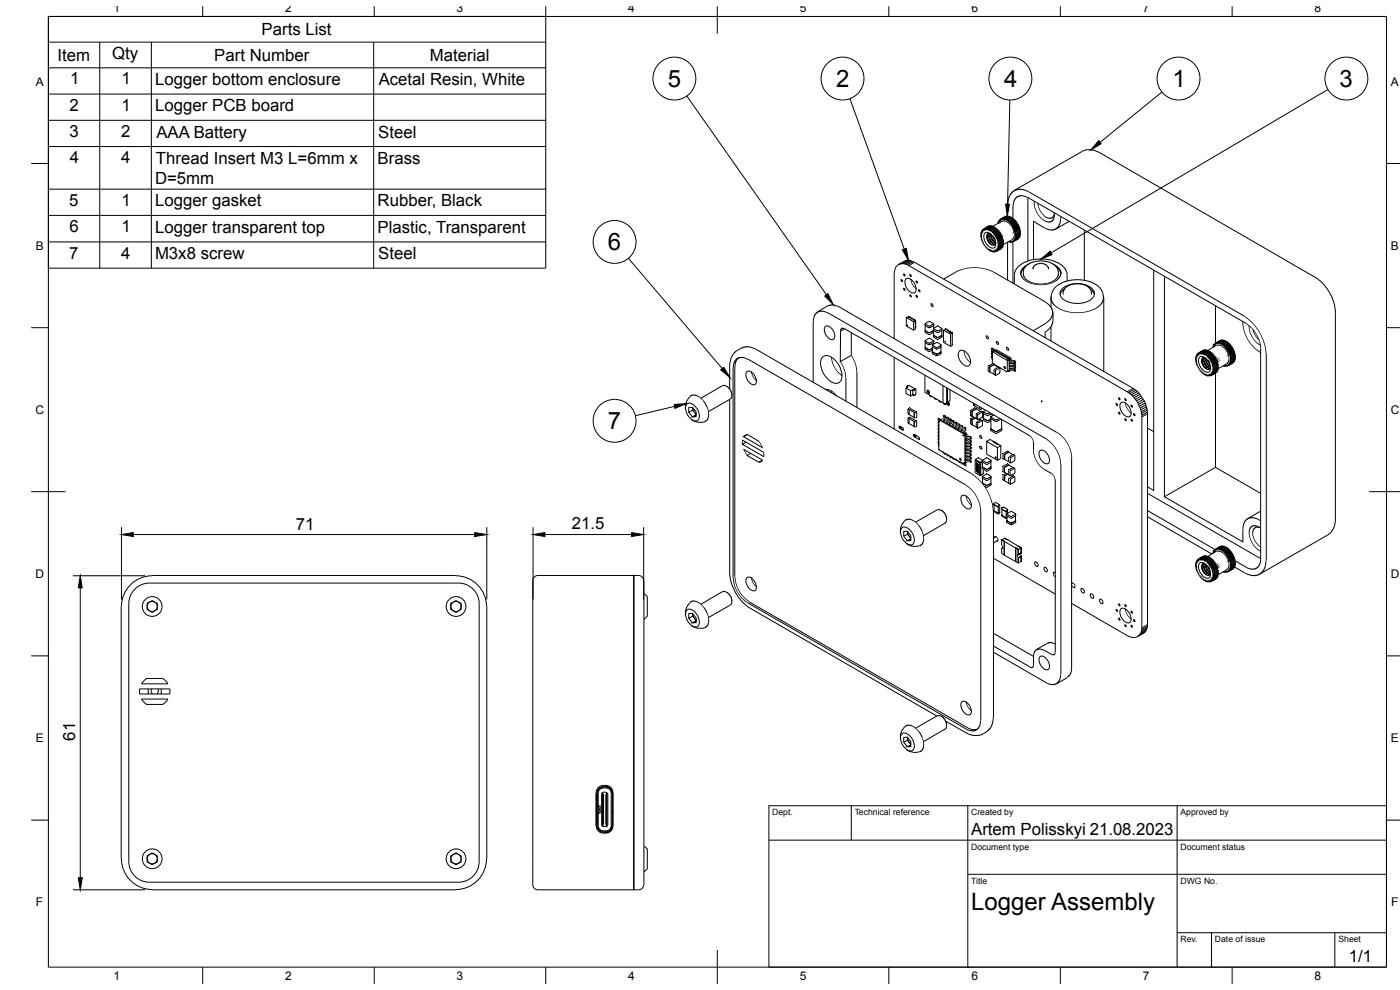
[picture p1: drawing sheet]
<svg xmlns="http://www.w3.org/2000/svg" width="420mm" height="297mm" viewBox="0 0 420 297" stroke-linecap="round" stroke-linejoin="round" font-family="sans-serif">
<defs><g id="words">
<g font-size="7.2">
<text x="200.4" y="26.1">5</text>
<text x="250.9" y="26.2">2</text>
<text x="301.4" y="26.1">4</text>
<text x="351.9" y="26.2">1</text>
<text x="402" y="26.1">3</text>
<text x="182.4" y="75.1">6</text>
<text x="182.4" y="128.8">7</text>
<text x="291.5" y="273.2">Logger Assembly</text>
</g>
<g font-size="5">
<text x="78.5" y="10.5">Parts List</text>
<text x="33.7" y="17.8">Qty</text>
<text x="17.2" y="18.2">Item</text>
<text x="64.3" y="18.2">Part Number</text>
<text x="129" y="18.2">Material</text>
<text x="21" y="25.3">1</text>
<text x="36.4" y="25.3">1</text>
<text x="46.6" y="25.4">Logger bottom enclosure</text>
<text x="113.7" y="25.4">Acetal Resin, White</text>
<text x="20.9" y="33.3">2</text>
<text x="36.4" y="33.3">1</text>
<text x="46.6" y="33.4">Logger PCB board</text>
<text x="20.9" y="41.2">3</text>
<text x="36.4" y="41.2">2</text>
<text x="46.9" y="41.3">AAA Battery</text>
<text x="113.5" y="41.3">Steel</text>
<text x="21" y="49.1">4</text>
<text x="36.4" y="49.1">4</text>
<text x="46.8" y="49.1">Thread Insert M3 L=6mm x</text>
<text x="113.3" y="49.1">Brass</text>
<text x="46.5" y="55.1">D=5mm</text>
<text x="20.8" y="61.8">5</text>
<text x="36.4" y="61.8">1</text>
<text x="46.6" y="61.9">Logger gasket</text>
<text x="113.3" y="61.9">Rubber, Black</text>
<text x="20.9" y="69.7">6</text>
<text x="36.4" y="69.7">1</text>
<text x="46.6" y="69.8">Logger transparent top</text>
<text x="113.3" y="69.8">Plastic, Transparent</text>
<text x="20.8" y="77.6">7</text>
<text x="36.4" y="77.6">4</text>
<text x="46.5" y="77.8">M3x8 screw</text>
<text x="113.5" y="77.8">Steel</text>
<text x="88.8" y="158.9">71</text>
<text x="171.7" y="158.9">21.5</text>
<text x="22.6" y="222.3" transform="rotate(-90 22.6 222.3)">61</text>
<text x="291.5" y="250.5">Artem Polisskyi 21.08.2023</text>
<text x="404.8" y="288.7">1/1</text>
</g>
<g font-size="3.6">
<text x="34.1" y="3.7">1</text>
<text x="85.6" y="3.7">2</text>
<text x="137" y="3.7">3</text>
<text x="188.5" y="3.7">4</text>
<text x="240.1" y="3.6">5</text>
<text x="291.5" y="3.7">6</text>
<text x="343" y="3.7">7</text>
<text x="394.5" y="3.7">8</text>
<text x="10.7" y="25.7">A</text>
<text x="417.4" y="25.7">A</text>
<text x="10.7" y="75">B</text>
<text x="417.4" y="75">B</text>
<text x="10.6" y="124.2">C</text>
<text x="417.4" y="124.2">C</text>
<text x="10.6" y="173.4">D</text>
<text x="417.4" y="173.4">D</text>
<text x="10.7" y="222.7">E</text>
<text x="417.4" y="222.7">E</text>
<text x="10.8" y="272">F</text>
<text x="417.5" y="272">F</text>
<text x="34.1" y="294">1</text>
<text x="85.6" y="294">2</text>
<text x="137" y="294">3</text>
<text x="188.5" y="294">4</text>
<text x="240.1" y="294">5</text>
<text x="291.5" y="294">6</text>
<text x="343" y="294">7</text>
<text x="394.5" y="294">8</text>
</g>
<g font-size="2.6">
<text x="231.8" y="244.6">Dept.</text>
<text x="256.5" y="244.6">Technical reference</text>
<text x="291.5" y="244.6">Created by</text>
<text x="354.3" y="244.6">Approved by</text>
<text x="291.5" y="255">Document type</text>
<text x="354.3" y="255">Document status</text>
<text x="291.5" y="265.2">Title</text>
<text x="354.3" y="265.2">DWG No.</text>
<text x="354.3" y="282.7">Rev.</text>
<text x="364.6" y="282.7">Date of issue</text>
<text x="401.7" y="282.7">Sheet</text>
</g>
</g></defs>
<g fill="none" stroke="#000" stroke-width=".3">
<path d="M14.5 4.9h401.6v285.3h-401.6zM14.5 12.6h149.3M29.9 12.6v67.9M45.4 12.6v67.9M60.8 1.9v3M112.1 12.6v67.9M112.3 1.9v3M163.8 1.9v78.6h-149.3v-75.6h149.3M215.3 1.9v8.2M266.7 1.9v3M318.2 1.9v3M369.8 1.9v3"/>
<path d="M14.5 20.3h149.3M14.5 28.2h149.3M14.5 36.1h149.3M206.1 28.8l41.9 59.6M255.1 29.6l16.3 45.2M303.1 30l-.7 31.2M348.7 27.6l-18.5 15.1M398.5 26.9l-83.1 49M9.4 49.1h5.1M14.5 44h149.3M14.5 56.8h149.3M304.3 57.2l20.7-11.9a5.8 5.8 0 0 1 5.1 .5l64.9 37.5 1.7 1.4 2 2.5 1.6 3.3 .5 2.6-.1 63.5a4.8 4.8 0 0 1-2.3 4l-20.3 11.6"/>
<path d="M308.4 59.2l65.6 37.9M308.4 59.3a2.67 2.67 0 0 0-3-.3 2.67 2.67 0 0 0-1.3 2.8M308.5 59.3v19M416.1 49.1h4.1M14.5 64.6h149.3M14.5 72.6h149.3M188.6 77.5l28.1 33M269.6 79.4l1.8-1a2.77 2.77 0 0 1 3 .3l65.7 37.8M271.7 78.3l-1.7 1M272.1 78.2l-1.8 1M272.4 78.1l-1.7 1M272.8 78.1l-1.7 1"/>
<path d="M273.2 78.2l-1.7 1M273.6 78.3l-1.7 1M274 78.5l-1.7 .9M274.4 78.7l-1.6 1M294.3 70l.2 .3h-.2l.2-.2M294.3 71.1l.3 .3-.2 .1 .2-.1M294.4 70.6l.1 .4-.2 .1 .2-.1M294.4 70.3l.1 .3h-.2M294.4 71.1v.1M294.4 69.9v.1M294.4 69.6l.2 .4-.3-.1 .2-.1M294.4 71.7l.3 .1-.2 .1"/>
<path d="M294.4 70.6h-.1M294.5 71.5v.1M294.5 69.6v.1M294.6 71.9v.1M294.6 69.4l.1 .3-.3-.2h.2M294.6 72.1l.3 .1-.2 .2M294.6 69.3v.1M294.7 69.1l.2 .4-.3-.2 .2-.1M294.7 72.3l.3 .3-.1 .2M294.8 69.1h.1M294.9 72.8l.1 .1M294.9 72.9l.3 .1-.1 .3"/>
<path d="M294.9 68.9l-.1 .1M295 68.9v.3l-.2-.2M295.2 73.2v.1M295.2 68.8v.2l-.2-.1M295.2 73.3l.2 .1v.3M295.3 68.7l-.1 .1M295.4 73.6l.1 .1M295.4 73.8h.3v.2M295.5 70.1a1.58 1.58 0 0 1 2.4 .7l.7 1.2a1.58 1.58 0 0 1-.6 2.5 3.6 3.6 0 0 1-2.5-4.4zM295.5 68.6l-.1 .1M295.7 74l.1 .1M295.8 68.6l.2 .3v-.3"/>
<path d="M295.8 74.1l.4 .3 .1 .3M295.8 68.6h-.1M296 68.6h.1M296.3 70.9l.5 1.6 .9 1M296.3 74.7h.1M296.4 68.7h.1M296.5 72.4a1.44 1.44 0 0 0 2.2 .8l.1-.3M296.5 72.4l-.3-.8v-.9l.4-.6-.3 .5v1l.5 1.2 .7 .6M296.5 74.7l-.1 .1 .1-.1 .2 .3M296.5 67.9l-1.5 1M296.6 67.9l-1.4 .8M296.7 68.8h.1"/>
<path d="M296.7 68h-.1M296.7 75l.2-.1 .2 .3M296.8 70.6l.4 1.4 1.1 1.3M296.8 68.8l.1 .3 .2-.2M296.8 67.8l-1.4 .8v.3l-.2-.2M296.9 75h-.2M297 67.9h-.1M297 69h.1M297.1 67.8l-1.4 .8v.3l-.2-.3 1.5-.8M297.2 75.2l-.1 .1 .1-.3 .1 .4M297.2 70.1a.75 .75 0 0 0-1.1 .7l.4 1.6M297.3 67.8h-.1"/>
<path d="M297.3 70.1v.8l.4 1.1 1.1 1M297.3 67.8l-1.5 .8M297.3 75.3l.1 .1M297.4 69.2h.1M297.4 70.2l.3 1.6 1.1 1.1-1-1.2-.4-1.4M297.4 67.8l-1.4 .8M297.5 67.8l.1 .1M297.6 75.4l-.2 .1 .1-.3 .1 .4M297.7 75.5h.1M297.7 69.4l.1 .1M297.7 67.8l-1.4 1.1-.2-.3 1.5-.8v.1M297.8 67.9l2.9-1.5a3.1 3.1 0 0 1 3.4 2.5l.2 .6a2.13 2.13 0 0 1-.5 2.3"/>
<path d="M297.9 70.7l.8 1.5M297.9 75.5l-.2 .1 .1-.3 .2 .3M297.9 68l-.1-.2-1.3 .9M298 75.5h.1M298 69.7l.1 .1M298.1 70.8l.6 1.3M298.1 67.9l-1.4 .9-.1 .2-.1-.3M298.1 68l.1 .1M298.2 71.1l.4 .6M298.2 75.6h-.1v-.2l.2 .2M298.2 68.2v-.2l-1.4 .8M298.3 70l1.5-.7-1.6 .8"/>
<path d="M298.3 70.1l.1 .1M298.4 75.6h-.1M298.4 70.1v.4h.3l1.3-.9-1.6 .9M298.4 68.1l-1.3 .8M298.5 68.2h.1M298.6 68.4l-.1-.2-1.4 .8M298.6 70.4l.1 .2M298.7 75.5l-.3 .1v-.3l.2 .3M298.7 73.3l-.7-.1-.9-1.1-.4-1.2 .3-.9-.2 1 .5 1.3 .7 .8 .7 .2M298.7 75.3l.1 .2-.1 .1zM298.7 68.4l-1.5 .9-.1-.3M298.8 68.4l.1 .1"/>
<path d="M298.9 70.8v.2M298.9 75.4h-.1M299.1 68.6l-1.5 .9-.1-.3 1.3-.8 .1 .3M299.1 71.3l.1 .1M299.1 68.7h.1M299.1 75.2v.1M299.3 69l-.1-.3-1.4 .8v.3l.2-.1M299.3 71.7l.1 .1M299.3 75v.1M299.4 68.9l-1.6 .9M299.4 72.4l1.4-.8 .2 .1-1.4 .9M299.4 68.9l-1.4 .8"/>
<path d="M299.5 69v.1M299.5 72.1v.1M299.5 74.8v.1M299.5 72.2l.1 .4M299.5 69.3v-.3l-1.4 .8 .1 .3 .1-.1M299.6 66.7l.1 .2M299.6 72.6v.1M299.6 74.5v.1M299.7 66.6l-.1 .1M299.7 66.8l-.1 .1M299.7 66.4l.1 .3-.2-.1 .2-.1M299.7 73v.1"/>
<path d="M299.7 74.2v.1M299.7 73.4v.1M299.7 73.8v.1M299.8 73.5l-.2 .1 .2 .3M299.8 69.3v.1M299.8 66.3v.1M299.8 69.6v-.2l-1.4 .7M299.8 66.2l.2 .3-.2-.2 .1-.1M300 66.1l-.1 .1M300 65.9l.2 .3-.3-.1 .3-.2M300.1 69.7v.1M300.1 70v-.3l-1.4 .9"/>
<path d="M300.3 70.4l.1-.3-1.4 .9-.1 .2 1.6-.7-.2-.1-1.4 .8M300.3 70.1l.1 .1M300.4 70l-1.5 .9-.2-.1v-.2M300.4 70h-.3l-1.4 .8M300.4 65.8h.1M300.5 74.5l-1.4 .9-.3-.3 .1 .4 1.5-.9M300.5 70.8l.1-.2-1.5 1 .2 .1 1.5-.8M300.6 70.5v.1M300.6 74.5h-.1M300.6 74.5l-1.4 .8-.1-.3 .2 .1M300.7 65.7h-.1M300.7 71.1l.1-.1-1.5 1 .2 .2 1.4-.9"/>
<path d="M300.8 70.9v.1M300.8 70.9l-.3-.1-1.4 .8M300.8 74.2l-1.5 .9M300.8 71.6l.1-.1-1.4 .7M300.8 74.3l-1.5 .8M300.9 71.4l.1 .1M300.9 74l-1.4 1-.2-.2v.3M300.9 73.6l.1 .2-1.3 .7-.2-.2h.2M300.9 71.3l-.2-.2-1.4 .9M301 65.6h-.1M301 72.8l.2 .2-1.4 .9M301 71.8l.1 .1"/>
<path d="M301.1 73.7l-1.5 .9-.3-.1 .2 .4 1.4-1M301.1 72.3l-1.6 .9 .3 .2 1.4-.8-.2-.2M301.1 71.9l-1.6 .9 .3 .2 1.3-.8-.2-.2M301.1 73.5l-1.4 .8M301.1 72.2l.1 .1M301.1 73.4v.1M301.2 72.6v.2M301.2 73v.1M301.2 65.6l.1 .1M301.2 73.1l-1.7 .8 .3 .3 1.3-.8-.1-.2M301.2 72.8l-1.4 .7M301.5 65.7h.1"/>
<path d="M301.7 65l-1.4 .8 .1 .3-.3-.2 .2-.1M301.9 65.8v.1M302 64.9l-1.5 .7 .1 .4-.2-.3 1.4-.8-.1 .1M302.2 66h.1M302.2 64.8l-1.3 .8v.3l-.3-.3 1.5-.7M302.3 64.9h.1M302.4 61.4v3.5M302.4 72.7v11.4M302.5 61.5a3.9 3.9 0 0 1 4.6-4.6l1.9 .8 64.4 37.2M302.5 66.2l.1 .1M302.6 64.9h.1M302.6 64.8l-1.5 .8v.3l-.2-.3 1.5-.7"/>
<path d="M302.7 72.5l.1 .1M302.8 72.5h.1M302.9 66.5h.1M302.9 64.9l.1 .1M302.9 64.9l-1.4 .7v.3l-.3-.3 1.4-.8 .1 .2M302.9 72.3v.3l.2-.1M303 72.3l.1 .4M303.1 72.6h.1M303.2 66.8l.1 .1M303.2 65.1h.1M303.2 65l-1.5 1-.2-.3 1.5-.8 .1 .2M303.4 72.6l-.2 .1v-.3l.2 .3"/>
<path d="M303.5 67.1l.1 .1M303.5 72.6h.1M303.5 65.2l.1 .1M303.6 65.1l-1.6 1.1-.1-.4 1.4-.7 .1 .1M303.7 72.6l-.2 .1v-.4l.2 .4M303.7 72.3l.3 .2-.2 .1zM303.7 71.9l-2.6 1.4M303.8 67.5l.1 .1M303.8 72.5l-.1 .1M303.9 65.4l.1 .1M303.9 65.4l-1.5 .9-.2-.2 1.5-.9v.3M304 61.8v3.8"/>
<path d="M304 67.9l.1 .1M304.1 72.4l-.1 12.6M304.2 65.7l.1 .1M304.2 65.6l-1.6 1v-.4l1.4-.7 .1 .2M304.3 68.3v.1M304.3 72.3h.1M304.4 66.1l-1.4 .7-.1-.2 1.4-.9 .1 .4 .2-.1-1.6 .8M304.5 68.7v.1M304.5 72.1h.1M304.5 66l.1 .1M304.6 69.2l.1 .1M304.7 71.8l-.1 .1"/>
<path d="M304.7 66.3l-1.5 .9v-.4l1.5-.7v.2h.2l-1.7 .9M304.8 69.6v.1M304.8 71.5v.1M304.8 66.3l.1 .1M304.9 70v.1M304.9 71.2v.1M304.9 70.4v.2M304.9 70.8v.1M304.9 66.7l-1.3 .8v-.3l1.4-.8-.1 .3h.3l-1.6 .8M305.1 66.7l.1 .1M305.2 67l-1.4 .8v-.2l1.5-.9-.1 .3 .2 .1-1.6 .7M305.4 67.1l.1 .1"/>
<path d="M305.4 67.4l-1.4 .9 .1-.3 1.4-.8-.1 .2 .3 .1M305.6 67.8l-1.4 .8 1.6-1-.2 .2 .3 .1-1.4 .9-.3-.2M305.6 71.6h.1M305.6 67.5l.1 .2M305.7 71.6l-1.5 .8-.2-.2 .1 .3 1.4-.8M305.7 67.5l-1.7 .8M305.8 68.2l-1.4 .8 1.5-1-.1 .2 .2 .2-1.3 .8-.3-.2M305.8 68l.1 .1M305.9 71.4l-1.5 .8-.2-.2 .1 .3 1.4-.7M305.9 71.3l-.1 .1M305.9 68.6l-1.4 .9 1.6-1-.2 .1 .3 .2-1.4 .8-.3-.1M306 68.4v.1"/>
<path d="M306 71.1h.1M306 71.1l-1.4 .9-.3-.2 .2 .4 1.4-1M306.1 68.8l-1.5 1.1 .2 .1 1.5-.7-.3-.3M306.1 70.8v.1M306.2 70.9l-1.4 .8-.3-.1 .2 .3 1.3-.9M306.2 69.3l-1.5 .9 .2 .3 1.4-.9-.2-.1M306.2 70.4v.1M306.3 69.7v.1M306.3 70.1l-1.6 .9 .1 .2 1.5-.7-.1-.3M306.3 70.6l-1.7 .7 .2 .3 1.4-.8-.1-.2M306.4 69.8l-1.7 .8 .2 .3 1.5-.9-.2-.1M307.7 80l.7-.6 1.6-.8 2.1-.3h1.5l2.4 .9 1 .8 .5 .8a3 3 0 0 1-2.5 4 7.2 7.2 0 0 1-7.5-1.5l-.4-1.1v-1.1z"/>
<path d="M307.8 80l-1 1-.4 1.1M308.8 79.2a2.94 2.94 0 0 0-2.2 3.7 7.7 7.7 0 0 0 8.5 2.2 3.7 3.7 0 0 0 3.3-3.5 3.9 3.9 0 0 0-2.4-2.4M310.4 60.4a6.1 6.1 0 0 0 4.3 6.2 2.06 2.06 0 0 0 1.7-2.7M311.5 61.1a4.7 4.7 0 0 0 3.7 4.4 1.44 1.44 0 0 0 1.2-1.5M316.9 80l1.1 1 .4 1.1M318.3 65.5a2.98 2.98 0 0 1-1.4 3.2 2.98 2.98 0 0 1-3.5-.3l-3.2-2v11.5M318.4 65v.5M320.8 66.4l-3.9 2.3M325.4 69.1v15M9.4 98.3h5.1M244.1 96.4v18.3M247.6 98.1a1.39 1.39 0 0 1 2.1 .6l.8 1.6a1.1 1.1 0 0 1-.4 1.5 1.1 1.1 0 0 1-1.5-.4l-1-1.5-.2-1z"/>
<path d="M248.5 93.8l65.5 37.9M248.5 93.9a2.67 2.67 0 0 0-3.1-.3 2.67 2.67 0 0 0-1.3 2.8M248.6 91.8l1.4-.3 1.7 .6M248.6 91.6l-3.3 2M251.7 92l65.6 37.8a9.4 9.4 0 0 1 4.3 7.5M252.3 99.3l.1-.4a.64 .64 0 0 1 1-.3l55.7 32.2 .6 .6 .4 .8 .1 3M253.4 98.7l-1.1 .6-.1 9.2 3.3-1.9M255.5 99.9v6.7M271.8 83.8a1.48 1.48 0 0 1 2.3 .7l.8 1.7a1.17 1.17 0 0 1-.4 1.6 1.17 1.17 0 0 1-1.6-.4l-1.1-1.6-.2-1.1zM272 95.3l2.2 1.2 .6-.3v2.5l-.6 .4-2.2-1.3v-2.5l.7-.4 .2 .2-.1 .1 .8 .2-.2 .2h.5l.5 .3-.2 .1 .2 .1 .4 .1M272.8 95.2l.2-.2 .2 .2zM273.3 83.6a3.9 3.9 0 0 0 1.8 3.1"/>
<path d="M273.9 95.5l-.5 .1 .3-.2 .2 .2M274.2 96.5v2.6M274.6 96l-.2 .1-.2-.1h.4M274.7 98.1v.1zM274.7 96.8v.2zM277.6 97.1v.5l1.2 .8M277.6 97.1l1.2 .8M277.6 99.1h.1M277.7 97.7v1.5l1.1 .7M278.8 99.9l-1.2-.7v.5l1.2 .7M278.8 96.4l-1.2 .7M278.9 99.9l1.3-.7v1.4l1.2 .7"/>
<path d="M278.9 96.4l1.3 .7-1.3 .8M279.4 91.1l.5 .3 .1 .6-.5-.3zM280.1 98.6l1.3 .7M280.1 98.6v.5l1.3 .8M280.1 99.2l-1.2 .7M280.2 97.7v.8M280.2 97.6l-1.3 .8M280.2 99.7l-1.3 .7M280.3 97.1v.5M281.4 97.8l-1.3 .8M281.5 97.8l1.2 .8M282.7 99.2v1.4l-1.2 .7"/>
<path d="M282.7 98.6l-1.2 .7M282.7 98.6v.5l-1.2 .8M283.2 99.1v3.6l2.1 1.2 .5-.2v-3.8h-.4l.4-.1M283.8 98.7l-.6 .4 2.1 1.2 .5-.4M283.8 98.8l.1 .1M283.9 99l.3-.2v.2M284.2 98.8l-.3-.1-.1 .2 .6 .2M284.3 99.2l.7 .4M284.3 99.2l.2-.2 .2 .2M284.3 99.2l.2 .1M284.5 99.3l.2-.1v.1M285 99.7l.3-.3v.3"/>
<path d="M285.3 99.4l-.5 .1 .7 .3M285.4 99.8l.2 .1 .2-.1v.3M286.8 81.7a12.5 12.5 0 0 1 11.4 0M286.8 81.6l-3.6 2.2M298.2 81.6l15.4 8.9M310 80.8l.1-.6 .5-.7 1.4-.5 1.1 .1 1 .4 .6 .9v.4M313.6 90.5a3.5 3.5 0 0 1 2.3 3.3 3.5 3.5 0 0 1-2.3 3.3M313.6 97.1l-3.5 2.2M313.6 99.7v1.6M315.4 89.4v2.7M315.4 98.2v4.1M315.5 88.5l.7-1.7 1.3-1.3 2.2-1.1 2.7-.5 3.6 .3 2.4 .8 1.7 1.3 .7 1 .3 1.2"/>
<path d="M315.5 88.6a3.4 3.4 0 0 0 2.1 3.8 11.6 11.6 0 0 0 12.7-1l.7-1.3v-1.5M315.9 96.4l-.4 1.5-.8 1-1.1 .8M316 93.8v2.6M318.8 86.6a7.3 7.3 0 0 1 9.3 .4 2.24 2.24 0 0 1-1.5 3.3 7.3 7.3 0 0 1-8.1-1.2 1.89 1.89 0 0 1 .3-2.5zM319.1 88.4l.1-1.4 .6-.8 1.3-.7 1.4-.4 2.2 .1 1.6 .6 1.1 1.4 .1 1.2M319.4 86.7l-.9 1-.3 .7M320.3 84.3l-.1-2.7-.4-.7-1-1.2-1.3-.8-1.9-.8-3.5-.4-3 .4-1.8 .7-1.4 .9-1 1.1-.4 1-.1 3.4M327.2 86.7l.9 1 .3 .7M331.3 89.4v22M346.2 81.1v66.1l-1.8-1.1M349.5 82.9v66.1l23.5 13.6v-3.7M364.8 91.8v11.2"/>
<path d="M373 96.5v.6M373 97a11 11 0 0 0 5.3 8.8M373.4 94.9a14.4 14.4 0 0 1 6.6 11.3M374 97.1a9.4 9.4 0 0 1 4.3 7.5M374.9 97.7a6.6 6.6 0 0 0 3.4 5.8M376 98.8l.7 1.7 1.1 1.4M416.1 98.3h4.1M207.1 118.9a2.42 2.42 0 0 1 3.5 .8 5.8 5.8 0 0 1 1.7 6.2 3.4 3.4 0 0 1-3 .7l-1.8-.8M207.1 119l-1.1 1.4-.3 1.3v1.1M216.9 115.7l-6.5 3.8M216.9 115.7a2.69 2.69 0 0 1 2.7 3l-.4 1M218.1 115.9l.3 .1"/>
<path d="M218.4 116.1l.7 .7 .5 1.5M219 119.8v52.7l.3 1.9 .7 2 1.4 2.6 1.8 2 1.9 1.5 56 32.3M219.2 119.7l-6.6 3.8M219.7 118.3v.3M220 110.3v63M220.5 109.9v63.1M221.6 107.4l-.7 1-.3 1.6M222.5 104.4l-1.1 .7a5.5 5.5 0 0 0-2.4 4.8v6.7M222.5 104.5l1.2-.4h1.3l2.1 .8 64.4 37.2M224 111.7a1.39 1.39 0 0 1 2.2 .6l.8 1.5a1.1 1.1 0 0 1-.4 1.6 1.1 1.1 0 0 1-1.5-.5l-1-1.4-.3-1.1zM224.4 107.7l65.5 37.9M224.4 107.8a2.67 2.67 0 0 0-3-.3 2.67 2.67 0 0 0-1.3 2.8"/>
<path d="M225.5 111.5l.5 1.6 1.1 1.2M246.8 107.2a2.33 2.33 0 0 1 3.3 .4 6.5 6.5 0 0 1 2.4 6.4 1.9 1.9 0 0 1-3 .6 6.5 6.5 0 0 1-3-6.9zM247.7 116.9l1.5 .2 1.1 .8 .9 1M249.5 117.2l.1 .6M249.5 107.1a7.2 7.2 0 0 0 3.3 5.6M252.2 108.5l1.3 2.8 .3 2M253.9 113.4v6.9M255.5 106.6l1.3 2.8 .3 2.1M257.2 111.5v10.7M268.4 101.6v-19.4a2.86 2.86 0 0 1 1.6-2.9l1.1-.2 1.2 .3 66 38.1M268.4 107.3v21.4M271.9 116.4v1.7l1.4 .7"/>
<path d="M272.2 115.9h.1M272.2 115.9v.5M272.2 115.9l.4 .1-.7 .4 1.4 .8M272.2 115.9l.2 .3-.2-.3M272.7 115.5l-.5 .4M272.8 115.5l2.1 1.3M273.3 117.2v1.6l.7-.3M273.9 117.1v1.2M274 118.5v-.2l.3 .1v.2M274 116.9l-.7 .3M274 116.9l.3 .3M274 118.5l.3 .1"/>
<path d="M274 117.1l.3 .1M274.9 116.8l-.5 .3M274.9 116.8v1.6l-.5 .2M277.6 112.6v5.1l5.4 3.1M277.6 104.3v.5l1.2 .7M277.6 102.8l1.2 .7M277.6 102.3l1.2 .7M277.7 102.8v1.5l1.1 .7-1.2-.7M277.7 104.2l-.1 .1M278.3 117.1l.5 .3v.6l-.4-.3zM278.8 101.5l-1.2 .7v.5M278.9 118.5l.1 .3"/>
<path d="M278.9 101.5l1.3 .7M279 118.8l.4 .3M279.4 118.7v.2M279.4 118.9l.2 .1M279.8 106.1l1.3 .7M279.8 105.6l1.3 .7-1.1-.7M279.8 104.1l1.3 .7M279.8 103.6l1.3 .7M279.8 119l-.2 .1M279.9 105l-1 .5M279.9 104.4l-1 .6 1-.5M279.9 104.1l-.1 1.9"/>
<path d="M280.1 100.5h.1M280.2 103.3v-.5l-1.3 .7M280.2 102.3l-1.3 .7M280.3 102.2v.5M280.3 119.3v.1M280.3 119.4l.1 .1M280.4 119.6l.4 .2M280.7 119.6v.1M280.8 119.6l.2 .2M281 119.8h.1M281.1 102.7l-1.3 .8v.5M281.2 102.7l1.3 .8v.5"/>
<path d="M281.4 101.4l-1.3-.8v.5l1.3 .8M281.5 101.4l1.2-.8v.5l-1.2 .8M282.4 105.6l-1.2 .7 1.3-.7M282.4 104.1l.1 1.9M282.5 106.1l-1.3 .7M282.5 104.1l-1.3 .7M282.5 103.6l-1.3 .7M282.7 100.5h.1M283 115.8v5l.5 .3 .6-.2M283.7 102.4v.1M284.1 116.4v4.5M284.4 116.5v4.3l-.3 .1"/>
<path d="M285.1 117v3.1l-.7 .7M285.3 100.3v3.6M285.8 103.2v.4M287.8 105.5a1.64 1.64 0 0 1 2.6 .6l.7 1.2a1.5 1.5 0 0 1 .2 1.7 1.5 1.5 0 0 1-1.4 .8 3.6 3.6 0 0 1-2.1-4.3zM289.4 105.3a4 4 0 0 0 2 3.5M296 100.8l.5 .3v.5l-.4-.3zM296.5 109.9v1.5M296.6 111.4l.5 .3M297.1 111.6h.1M297.1 110.2v1.4M297.1 111.6l1.2 .7M297.1 110.1l1.2-.7 1.3 .8"/>
<path d="M297.6 107v.4l.2 .2M297.6 104.5v.4l.2 .2M297.6 105.4v.4l.2 .1M297.6 106.1v.4l.2 .2M297.8 107.6v.5M297.8 106.9l-.2 .1h.2M297.8 106.8v.5M297.8 105.2v.5M297.8 105.3l-.2 .1h.2M297.8 106.3l-.2-.2 .2-.1v.5M297.8 107.6v.1M297.8 106v.1"/>
<path d="M297.8 106.7v.1M297.9 105.4h.2M297.9 105.1v.2M298 104.8v.1M298.1 104.9l-.2 .1M298.2 105.4l-.4 .3v3.1l.2 .3 4.1 2.4 .2-.1v-3.1l-.2-.2-4.1-2.5-.2 .1M298.2 105.4l.1-.2-.3 .4M298.2 104.7v.3M298.2 105v.4M298.2 104.7l-.6-.2 .5 .3M298.3 104.8v.3M298.3 110.9v1.5l.4 .2v-1.4"/>
<path d="M298.3 109.3l-1.2 .8M298.4 109.4l-.5-.3-1.3 .7M298.5 105l.5-.1 4.3 2.5 .2 .9M298.5 105l4.4 2.6 .4-.2M298.5 105l-.3 .3M299.1 102.5l.5 .3v.5l-.5-.3zM300.1 110.3v1.6M300.1 110.3l-.4-.2-1.3 .8M300.1 112l-1.3 .6M300.1 110.3l-1.3 .8M301.4 109.9l.3 .6M302.1 104.2l.5 .3v.6l-.4-.3z"/>
<path d="M302.1 108.1l.5-.4 .3 .5 .2-.1M302.3 111.4l.6-.1-.8 .2M302.6 107.7l-4.3-2.5 4.4 2.4h.2l.2 .4 .4-.3M302.6 111.4h.3M302.7 107.6l.4 .5M302.9 108.2v-.1l-.6 .2M302.9 108.2v3.1M302.9 108.2l.2 .2M302.9 110.7l.2 .2M302.9 109.1l.2 .1M302.9 109.8l.2 .2M303.1 111.2l-.2 .2v-.3l.2 .2"/>
<path d="M303.1 108.1l.3 .2 .3-.2M303.1 109l.4 .1M303.1 109.8l.4 .1M303.1 108.7v.3M303.1 109.6v.2M303.1 110.4v.2M303.1 110.6l.2 .1M303.1 108.8l-.2-.1v.4l.2-.1M303.1 110.4l-.2-.1v.4l.2-.1M303.1 109.6l-.2-.1v.3h.2M303.2 108.4h.4M303.2 110.8h.4"/>
<path d="M303.2 109.1h.4M303.2 110.4h.4M303.5 110.5l-.2 .2M303.5 108.8v.3M303.5 109.7v.2M303.7 110.6l-.2 .1M303.7 109l-.2 .1M303.7 109.8l-.2 .1M303.8 108.2h.4M303.8 110.7h.4M303.8 109l1 .2h-1.1M303.8 109.8h.4"/>
<path d="M303.9 108.7l-.7 .1M303.9 109.5l-.7 .1M303.9 109.9l-.7 .1M303.9 110.7l-.2 .2M303.9 108.7h.2M303.9 110.7h.2M303.9 109.5h.2M303.9 109.9h.2M304.2 108.1l.6 .3-.2 .2-.6-.4-.3 .2M304.2 110.6l.6 .3-.7-.2M304.2 109.8l.6 .3-.7-.2M304.6 108.6v.4"/>
<path d="M304.6 109.3v.5M304.6 110.2v.4M304.6 111v.4M304.8 110.9l-.2 .5-.5-.3-.9 .1M304.8 108.4l-.2 .6-.5-.3M304.8 110.1l-.2 .5-.5-.3-.4 .1M304.8 109.2l-.2 .6-.5-.3M338.7 117.8l1.8-1 .4 .3-1.8 1zM339.6 118.5a10.2 10.2 0 0 1 3.1 6.6v63.3a2.65 2.65 0 0 1-1.4 2.7 2.65 2.65 0 0 1-3-.4l-16.7-9.7M340.1 116.5l-1.8 1 .4 .3M340.1 116.5l.4 .3M340.9 117.1l.4 .4-1.7 1-.5-.4"/>
<path d="M341.3 117.5l.5 .4a9.6 9.6 0 0 1 2.6 6.2v63.8l-.9 1.9-2 1.2M341.8 117.9l-1.8 1M342.1 118.3l-1.7 1M342.4 118.8l-1.7 1M342.8 119.3l-1.7 1M343.1 119.8l-1.7 1M358.8 108l.2 .2h-.1l.1-.1M358.8 107.9v.1M358.8 107.5l.2 .3-.2 .1M358.8 108.3l.3 .3-.2 .1 .2-.1M358.9 107.2l.1 .3h-.2l.1-.1M358.9 108.7v.2"/>
<path d="M358.9 106.9l.2 .2h-.2M358.9 108.8l.3 .2-.1 .3M358.9 107.8l-.1 .1M359 106.5l.2 .4-.3-.1 .2-.1M359 109.2l.3 .2-.1 .2M359 107l-.1 .1M359.1 106.5l-.1 .1M359.2 109.6l.2 .4M359.2 106.4l.1 .2-.1-.2M359.4 110v.2M359.4 106.1l.1 .4-.2-.2 .1-.1M359.5 110.2h.2l-.1 .3 .3 .4"/>
<path d="M359.7 106h-.1M359.8 110.9l.1 .1M359.9 105.9l.1 .2-.3-.2M359.9 107.3a1.58 1.58 0 0 1 2.4 .7l.7 1.2a1.58 1.58 0 0 1-.6 2.5 3.6 3.6 0 0 1-2.5-4.4zM360 105.9h-.1M360 110.9l.2 .4h.3v.3M360.2 105.9h.1M360.4 111.6l.1 .1M360.5 105.9h.1M360.6 111.7l.1-.1 .1 .4M360.7 108.1l.5 1.6 1 1M360.7 111.9l.1 .1"/>
<path d="M360.8 105.9l.1 .1M361.1 107.3l-.4 .5v1.1l.3 .7M361.1 105.1l-1.6 .9 .2 .3-.1-.4M361.1 111.9l-.2 .1 .2-.1v.3M361.1 112.2h.1M361.1 106l.1 .1M361.1 105.1v.1M361.1 107.3l-.4 .8 .1 .8 .5 1.1 .7 .6M361.3 107.8l.4 1.5 1.1 1.1M361.4 105l-1.7 .9M361.4 107.3l-.2 1.2 .4 .8 .5 .8 1 .5-.7-.3-.9-1.3-.2-.6 .2-1.1M361.4 112.2l-.2 .1 .1-.2 .1 .3"/>
<path d="M361.4 105.1l-1.4 .8M361.5 106.2l.1 .1M361.6 105l-1.4 .8v.3l-.2-.2M361.7 105h-.1M361.7 112.4l-.1 .1 .1-.2 .1 .3M361.8 107.4a.75 .75 0 0 0-1.2 .6 2.7 2.7 0 0 0 2.1 2.8l.6-.7M361.8 106.4l.1 .1M361.8 107.4l.1 .9 .4 .9 .7 .8 .3 .1-1-1-.5-1.6M361.8 107.4l-.1 .5 .4 1.1 .8 1 .4 .2M362 105l-1.5 .8v.2l-.2-.2 1.4-.9v.2M362.1 112.6h-.2l.1-.1 .2 .2M362.1 112.7h.1"/>
<path d="M362.1 106.7l.1 .1M362.2 105.1h.1M362.2 105l-1.4 .9-.1 .2-.1-.3 1.5-.7M362.4 107.9l.2 .7 .7 .8M362.4 112.7l-.2 .1v-.2l.2 .2M362.5 107v.1M362.5 108.1l.7 1.1M362.6 105.2h.1M362.6 105.2l-1.5 .7v.3l-.2-.3 1.4-.8 .1 .2M362.7 108.3l.3 .6M362.7 112.7l-.1-.1 .2 .2M362.8 107.3v.1"/>
<path d="M362.8 112.8h-.1M362.8 107.6l1.7-.7-1.4 .7M363 105.4l-1.5 .7-.1 .3-.2-.4 1.5-.8 .1 .2M363 112.7l-.2 .1v-.2l.2 .2M363 107.7l.1 .1M363.1 105.6l-.1-.2-1.4 .8 .1 .3 .1-.1M363.1 112.5l.2 .2-.1 .1zM363.2 105.6h.1M363.3 105.5l-1.5 .9M363.3 108.1l.1 .1M363.3 112.7h.1M363.5 108.5l.1 .1"/>
<path d="M363.6 105.8l.1 .1M363.6 112.5h-.1M363.6 112.6l-.3-.2 .1 .3 1.5-.8-.1 28.3M363.6 105.8l-1.6 .9-.1-.2 1.4-.9 .1 .3M363.6 108.8l1.4-.8 .2 .1-1.4 .8M363.7 108.9l.1 .2M363.8 112.4l-.3-.2 .1 .4M363.8 106.2l-.1-.3-1.5 .8 .1 .3 1.6-.9-1.6 .9M363.8 112.3l-.1 .1M363.9 106.1l.1 .1M363.9 109.4l.1 .1M363.9 112v.1"/>
<path d="M364 104.2v.1M364 103.9l.2 .2M364 109.8l.1 .1M364.1 111.7l-.1 .1M364.1 103.9v.1M364.1 104.1v.1M364.1 110.2v.2M364.1 111.4v.1M364.2 110.7v.1M364.2 111v.2M364.2 106.5l-1.6 .8v-.3l1.4-.8v.3M364.2 103.6l.2 .3-.2-.2"/>
<path d="M364.2 106.5l-1.6 .8M364.2 106.5l.1 .1M364.2 103.6v.1M364.3 106.9v-.4l-1.4 .9-.1 .2h.3M364.4 103.3l.1-.1 .1 .3zM364.4 103.3v.4l-.2-.2 .2-.2M364.5 106.9l.1 .1M364.5 107.2l.1-.2-1.4 .8-.1 .3 1.7-.9-1.7 .9M364.6 103.2h.1M364.7 107.2l.1 .2M364.8 107.6l.1-.2-1.5 .7-.1 .3 .3 .1 1.4-.9M364.9 103h-.1"/>
<path d="M365 108l.1-.2-1.4 .8 .1 .3M365 111.7l-1.4 .9M365 107.7v.1M365 107.6h-.2l-1.5 .8M365 111.8l-1.4 .8M365 103.6l-2.6 1.6M365.1 103.7a3.1 3.1 0 0 1 3.4 2.4l.2 .7a2.13 2.13 0 0 1-.5 2.3l-2.6 1.6M365.1 102.9h-.1M365.1 108.4l.2-.2-1.5 1 1.6-.6M365.2 108.1v.1M365.2 111.5l-1.4 .9M365.2 111.4v.1"/>
<path d="M365.3 108.8l.2-.1-1.6 .9 .2 .2 1.4-.8-.2-.2-1.4 .8M365.4 108.5v.2M365.4 111.2l-.1 .1M365.4 111.3l-1.5 .8-.2-.1 .2 .3 1.4-.8-.1-.1M365.4 108.6l-.3-.2-1.3 .8M365.4 102.9h-.1M365.5 109l-1.6 1 .3 .3 1.4-.9-.2-.2M365.5 110.9v.1M365.5 111l-1.4 .9-.2-.1 .1 .2 1.5-.7-.1-.2M365.6 109.4v.1M365.6 109.8l-1.6 1 .3 .2 1.3-.7-.1-.3M365.6 110.2v.1"/>
<path d="M365.6 102.9h.1M365.6 110.7l-1.4 .8-.3-.1 .2 .4 1.4-.9v-.1M365.6 110.3l-1.3 .9-.3-.1 .2 .3 1.4-.8-.1-.2M365.6 109.5l-1.6 .9 .3 .3 1.3-.9-.1-.1M366 103h.1M366.2 102.1l-1.4 .9 .1 .3-.3-.2 .2-.1M366.2 102.1h.1M366.3 103.1h.1M366.3 102.2h-.1M366.5 102.1l-1.5 .8v.3l-.1-.2 1.3-.9M366.6 103.2l.1 .1M366.7 102l-1.4 .8v.4l-.2-.3 1.4-.8"/>
<path d="M366.8 102h.1M367 103.5h.1M367.2 102.1l-1.5 .7 .2 .4 .1-.3 1.4-.8M367.2 102.1h.1M367.2 102.1l-1.6 .7v.3l-.2-.3 1.4-.8 .1 .1M367.2 109.7l.1 .1M367.3 103.7l.1 .1M367.4 102.1h.1M367.5 102.1l-1.4 .8 .1 .3 .1-.2 1.4-.8M367.5 109.8h-.2l.1-.2 .3 .2M367.5 102.1l.1 .2M367.6 104l.1 .1"/>
<path d="M367.7 102.2l.1 .1M367.8 109.8h-.1v-.2l.2 .2M367.9 104.4l.1 .1M368.2 102.5l-1.7 .9-.1-.3 1.4-.9 .1 .3M368.2 109.8h-.2v-.2l.3 .2M368.2 102.4l-1.5 .8 .1 .4 1.6-1M368.2 102.4l.1 .2M368.2 104.7l.1 .1M368.4 102.6l.1 .1M368.4 109.8h-.1v-.3l.2 .3M368.5 105.1v.1M368.5 109.7h-.1"/>
<path d="M368.7 105.6l.1 .1M368.7 102.9l.1 .1M368.7 109.5v.1M368.8 102.8l-1.6 .9-.1-.2 1.4-.9 .1 .4M368.9 103.2l-1.5 .9v-.4l1.5-.8v.3h.1l-1.6 .9M368.9 106l.1 .1M368.9 109.3v.1M369.1 103.2v.1M369.1 106.4v.1M369.1 109.1v.1M369.1 103.2l.1 .4 .2-.1-1.7 .8M369.1 103.2l-1.4 .9v.2l1.5-.7"/>
<path d="M369.2 106.9v.1M369.2 108.8v.1M369.3 107.3v.1M369.3 108.5h.1M369.3 107.7v.1M369.3 108.1v.1M369.4 103.5v.1M369.4 103.9l-1.4 .8v-.3l1.4-.8v.3h.3M369.7 103.9v.1M369.7 104.3l-1.4 .8v-.3l1.4-.8v.3h.3l-1.7 .8M369.7 103.9l-1.7 .8M369.9 104.3l.1 .1"/>
<path d="M370 104.6l-1.5 .8 .1-.2 1.4-.8 .1 .3-1.3 .8-.3-.1M370.1 108.8l-1.4 .8-.2-.2v.4l1.5-.9M370.1 104.7l.1 .1M370.2 108.7h-.1M370.2 104.8l-.1 .2 .3 .1M370.2 104.8l-1.4 .8-.1 .3 1.4-.9M370.2 108.7h.1M370.3 105.4l-1.4 .9 1.5-1-.1 .1 .2 .2-1.4 .8-.2-.1M370.3 105.1l.1 .2M370.4 105.1l-1.5 .8h-.2M370.4 108.6l-1.5 .8-.2-.2 .1 .4 1.4-.9M370.4 108.4v.2"/>
<path d="M370.4 108.5h-.1M370.5 108.1v.2M370.5 105.6l.1 .1M370.5 108.2v.1M370.5 105.7l.1 .3M370.5 108.3l-1.4 .9-.2-.2v.3l1.5-.7M370.5 105.7l-1.5 .9 1.5-.7M370.5 106.2l.2 .3M370.6 106l-1.3 .9-.3-.3M370.6 106.6l.2 .3M370.6 106l.1 .1M370.7 107.9l-1.5 1-.2-.2 .1 .4 1.4-.8"/>
<path d="M370.7 107.7l-1.3 .9-.3-.1 .2 .3 1.4-.8-.1-.2M370.7 106.1l-1.6 .9 .3 .3 1.3-.8M370.7 106.4v.1M370.7 107.6v.1M370.8 106.8l-1.6 1 .2 .3 1.4-.8-.2-.3M370.8 107.2l-1.4 1-.3-.1 .3 .4 1.4-.9-.2-.1M370.8 106.5l-1.6 1 .2 .2 1.4-.8M378.3 104.7v63.1M380 106.2v61.8M202.4 121.9l-11.8 2.8M206 121.3a1.64 1.64 0 0 1 2.5 .5 3.7 3.7 0 0 1 1.1 4.1 1.64 1.64 0 0 1-2.5-.4 3.7 3.7 0 0 1-1.1-4.2zM206.7 123.7l1.2-.7 1 1.4-1.1 .7 1.1-.1v-1.4l-1.1-1.4-1.1 .1v1.4l1.1 1.4"/>
<path d="M207.9 122.2v.1a2.46 2.46 0 0 0 1 1.9M207.9 122.2v.8M211.2 120.6l1 1.6M222.8 132l6.4 3.7M222.8 132.1v1.2M223.1 134.8l5.7 3.2-1 .7M223.2 131.1l1-.7-1.1 .6 5.7 3.3-1-1.8M223.2 134.8l1 1.8M223.9 132.7l-1.1 .6 6.4 3.7v-1.2M224.2 130.3l3.6 2.1M225.3 136l-1.1 .7 3.6 2 .9-.5M269.8 128l.3-.1 .7 .4a.4 .4 0 0 1 .3 .3 .4 .4 0 0 1-.2 .5l-.8-.5z"/>
<path d="M270 127.9l-.1 .1M270.1 127.9l-.3 .1M270.2 128l-.3 .2M270.4 128l-.5 .3M270.6 128.1l-.6 .4M270.7 128.2l-.6 .4 .7-.3M271.1 129l-.2 .1M271.1 128.8l-.3 .2M272.8 122.9l-.3-.2v1.5l.3 .1M272.8 125.6l-.3-.2v1.5l.3 .2M272.8 122.9l1.6 .8v1.6l-1.6-.9zM272.8 125.6l1.6 .8v1.6l-1.6-.9z"/>
<path d="M272.9 122.5l-.4 .1M272.9 125.2l-.4 .1M273 122.5h.3M273 125.2l.3 .1M273.3 122.6l1.5 .9M273.3 125.3l1.5 .9M274.2 130.3l1.4 .8a.43 .43 0 0 1 .4 .3 .43 .43 0 0 1-.2 .5l-1.4-.8-.3-.4zM274.3 130.3l-.1 .1M274.4 123.8l.2 .1M274.4 125.3l.2 .1M274.4 123.7v1.6M274.4 126.4v1.6"/>
<path d="M274.4 128l.2 .1M274.4 126.5l.2 .1M274.4 130.3l-.3 .2M274.5 130.4l-.4 .3M274.7 130.5l-.5 .3M274.9 123.5l.2 .1v1.6l-.4 .2M274.9 126.2l.2 .2v1.5M274.9 130.6l-.6 .3M275 130.7l-.6 .4M275.1 123.7l-.4 .2M275.1 128l-.4 .1M275.1 126.4l-.4 .2"/>
<path d="M275.1 130.8l-.7 .3M276 131.8l-.2 .1M276 131.6l-.4 .2M281.6 125.6v.5l.2 .1 .2-.2M281.6 132.7l.1 .5M281.6 131.7l.1 .6M281.6 126.6l.1 .6M281.6 130.7l.1 .6M281.6 127.6l.1 .6M281.6 129.7l.1 .5M281.6 128.6l.1 .6M281.6 120.1v.2"/>
<path d="M281.7 132.6l-.1 .1 .1 .1M281.7 126.6h-.1l.1 .1M281.7 131.6l-.1 .1 .1 .1M281.7 127.6h-.1l.1 .1M281.7 130.6l-.1 .1 .1 .1M281.7 128.6h-.1l.1 .1M281.7 129.7h-.1h.1M281.7 126.6l.5-.4 7.2 4.1M281.7 126.6l.1 8.4 7.1 4.1 .7-.2M281.7 120.4l.5 .3M281.7 126.4v.4M281.7 127.4v.4"/>
<path d="M281.7 128.3v.5M281.7 129.3v.5M281.7 130.3v.5M281.7 131.3v.6M281.7 132.4v.5M281.7 133.4v.5M281.8 120.2v.2M281.8 133.9v.1M281.8 126.8h.1M281.8 132.9h.1M281.8 127.8v.1M281.8 131.9h.1"/>
<path d="M281.8 128.8v.1M281.8 130.8v.1M281.8 129.8v.1M281.8 126.4l.1 .1M281.8 133.3v.1M281.8 127.3v.1M281.8 132.3v.1M281.8 128.2v.2M281.8 131.3v.1M281.8 129.2v.2M281.8 130.3v.1M281.9 126.2v.3"/>
<path d="M281.9 126.4h.1M282 126.3v.1M282.1 126.2v.2M282.1 126.2l-.2 .1M282.2 120.3l.2 .3M282.2 125.9l.4 .4v-.3M282.2 125.8l-.6-.2 .5 .3M282.2 126.2l-.3 .3M282.3 126l-.2 .2M282.6 125.9l-.3 .1 .3 .1M282.6 120.6l-.2 .1M282.7 135.4v.1"/>
<path d="M282.7 135.5l.4 .2M282.8 125.6l-.2 .3M283 126.3v.2M283.1 135.6h.1M283.1 120.9l.5 .5M283.1 126.4l.4 .4v-.3M283.1 126.4l.4 .2M283.2 125.3l-.4 .3M283.2 135.7v.3l.4 .3M283.2 126l.4 .3M283.2 124.7l.4 .2M283.2 125.9l-.1 .5"/>
<path d="M283.5 135.9v.1M283.5 121.1v.2M283.5 136l.4 .2M283.6 125.6l-.3 .2M283.6 136v.3l.1-.2M283.6 121.2l.2 .2M283.7 124.8l-.5-.1v.6M283.7 125.4v-.6l-.1 .7M283.7 125.5l-.5 .6M283.8 121v.1M283.8 126.8v.2M283.9 136.1l.1 .1"/>
<path d="M283.9 125.9l-.4 .5M284 125.8v.1M284 126.9l-.2 .1 .6 .3v-.3M284 126.9l.4 .2M284 126.7v.2M284.1 126.5l-.1 .1M284.1 126.4l-.2 .3M284.1 136.3v.2l.4 .3M284.1 125.2l.4 .2M284.4 136.3l.1 .1M284.4 126.1l-.3 .3M284.4 136.5l.4 .2"/>
<path d="M284.5 136.5v.3l.1-.2M284.5 120.6l.4 .2M284.5 126l-.4 .5 .3 .3M284.6 126.6l-.2 .4M284.6 125.3l-.4-.2-.1 .7M284.6 125.9v-.6l-.1 .7M284.6 121.1l-.8 .3M284.7 120.9l.1 .1M284.7 121.2v.5l-.4-.4M284.7 120.8l-.9 .3M284.8 136.6l.1 .1M284.8 127.2v.3"/>
<path d="M284.9 127.5l.3 .3v-.3M284.9 127.5l.3 .1M284.9 127.2v.3M284.9 127v.1M284.9 126.3l-.3 .3M284.9 120.9v.5l-.2 .3M284.9 136.8v.2l.5 .3M284.9 127l.4 .3M284.9 125.7l.5 .1M285.3 136.8v.1M285.3 126.7l-.5 .5M285.3 126.9l-.4 .1"/>
<path d="M285.3 137l.4 .2M285.4 126.6l-.1 .1M285.4 137v.3l.1-.2M285.4 127.2l-.1 .3M285.5 125.8l-.5-.2-.1 .7M285.5 126.4l-.1-.6v.7M285.5 126.5l-.2 .3M285.6 127.7v.3M285.7 137.1l.1 .1M285.7 128l.4 .3v-.3M285.7 128l.4 .1M285.8 126.8l-.3 .3"/>
<path d="M285.8 137.3v.2l.4 .3M285.8 127.5l.4 .3M285.8 126.2l.4 .2M285.9 127.5l-.1 .1M286.1 137.4h.1M286.1 127.4l-.2 .1M286.1 137.5l.5 .2M286.2 127.1l-.5 .4v.5M286.2 137.5v.3l.1-.2M286.3 126.4l-.5-.2v.6M286.3 126.9l-.1-.5v.6M286.3 127l-.2 .3"/>
<path d="M286.5 128.2v.3M286.5 137.6l.2 .1M286.6 127.5l-.5 .5M286.6 127.3v.1M286.6 128.5h-.1l.5 .3v-.2M286.6 128l.5 .2M286.6 128.5l.4 .1M286.6 128.2v.3M286.7 128l-.1 .2M286.7 127.9l-.2 .3M286.7 137.8v.2l.4 .2M286.7 126.7l.4 .2"/>
<path d="M287.1 137.9h.1M287.1 127.6l-.4 .3M287.2 127.5l-.5 .5M287.2 138.1l-.1 .1v-.2l.3 .2M287.2 127.5v-.6h-.1v.6M287.2 126.9l-.4-.3-.1 .7M287.4 138.1l.1 .1M287.4 128.7v.3M287.5 129l.3 .3v-.2M287.5 129l.3 .1M287.5 128.7v.3M287.5 128.7h.4"/>
<path d="M287.6 127.9l-.6 .6M287.6 138.3v.2l.4 .2M287.6 127.2l.4 .2M287.9 138.4h.1M287.9 128.4h-.3l-.2 .3M287.9 128.2l-.3 .2M287.9 138.5l.4 .2M288 138.5l.1 .1M288.1 128.7l-.2 .3M288.1 128l-.1-.6-.1 .8M288.1 127.4l-.4-.3-.1 .7M288.1 128l-.2 .3"/>
<path d="M288.1 137.5l.4 .6M288.2 129.2v.3M288.3 138.6l.1 .1M288.3 129.5l.5 .3v-.2M288.3 129.5l.5 .2M288.3 129.2v.3M288.4 128.4l-.3 .2M288.4 129.1l.4 .1M288.4 138.8v.3l.4 .1M288.4 127.7l.4 .2M288.5 129.1l-.1 .1M288.8 138.9l.4 .3"/>
<path d="M288.8 128.6l-.5 .6M288.8 139.1h.1M288.9 129.2l-.2 .3M288.9 128.5l-.1-.6v.7M288.9 127.9l-.5-.2v.6M288.9 128.5l-.4 .5M289.1 130.8l.5-.2v8.3M289.1 129.7v.3M289.1 139.1h.1M289.2 139.1l.2 .1M289.2 129l-.3 .1M289.3 128.9l-.1 .1"/>
<path d="M289.3 129.6l.9 .6v.9l.5-.3 .8 .4-.5-.3M289.3 130l.3 .2 .4-.2M289.3 130h-.2l.5 .2 .2 .3 .4-.3M289.3 129.7v.3M289.3 129.6v.1M289.3 129.4l-.1 .3M289.3 128.2l.4 .2M289.4 139l-.1 .1M289.4 139.1h-.1M289.4 130.3l.2 .3M289.4 130.3l-.5 .4M289.5 130.2l.3 .7"/>
<path d="M289.6 139.1l.1 .1M289.6 139.1l-.3 .1v.4l.4 .1M289.6 138.9l-.5 .1M289.6 129.3l-.3 .2M289.6 129.2l-.3 .2M289.7 130.6v.4l.5 .1M289.7 132l.6 .1M289.7 137l.6 .1M289.7 134.1l.6 .1M289.7 135l.6 .1M289.7 136l.2 .2M289.7 131l.2 .1"/>
<path d="M289.7 138l.2 .2M289.7 133l.2 .1M289.7 139l.1 .1M289.8 138l.4 .1M289.8 131.9l.4 .2M289.8 137l.4 .1M289.8 135h.4M289.8 131.5v.4M289.8 132.5v.5M289.8 133.5v.5M289.8 134.6v.4M289.8 135.6v.4"/>
<path d="M289.8 136.6v.4M289.8 137.6v.4M289.8 138.5v.4M289.8 133h.2M289.8 136l.2 .1M289.8 134l.2 .1M289.8 129l-.2 .3M289.9 139.1v.6h-.2v-.6M289.9 129v-.6h-.2l-.1 .7M289.9 128.4l-.5-.3-.1 .7M289.9 131.1h.4M289.9 131.6h.4"/>
<path d="M289.9 138.2h.4M289.9 137.6h.4M289.9 132.6h.4M289.9 133.2h.4M289.9 133.6h.4M289.9 136.1h.4M289.9 135.6h.4M289.9 134.6h.4M289.9 131.6l-.2-.2 .1 .5M289.9 137.6l-.2-.1 .1 .5M289.9 132.6l-.2-.2 .1 .6M289.9 133.6l-.2-.1 .1 .5"/>
<path d="M289.9 135.6l-.2-.1 .1 .5M289.9 134.6l-.2-.1 .1 .5M290 138.7l-.7 .3M290.1 133.1h.1M290.1 136.1h.1M290.1 134.1h.1M290.2 137.7v.4l.7-.1M290.2 135.7v.4l.7-.1M290.2 131.6v.5M290.2 132.6v.5M290.2 133.6v.5l.3-.2M290.2 134.6v.5l.3-.2"/>
<path d="M290.2 136.7v.4l.3-.2M290.3 136.6l-.6-.1 .1 .5M290.3 138.7l-.6-.2v.5M290.5 131.9h.4M290.5 133.9h.4M290.5 131.9l-.3 .1M290.5 132.9l-.3 .1M290.6 138.5l-.2 .1M290.6 130.9l-.2 .2M290.6 131.4l-.2 .2M290.6 138l-.2 .2M290.6 131.9l-.2 .2"/>
<path d="M290.6 137.4l-.2 .2M290.6 132.4l-.2 .2M290.6 137l-.2 .2M290.6 133l-.2 .1M290.6 136.5l-.2 .1M290.6 133.5l-.2 .1M290.6 136l-.2 .2M290.6 134l-.2 .1M290.6 135.5l-.2 .1M290.6 134.5l-.2 .1M290.6 135l-.2 .2M290.6 138.5h.2"/>
<path d="M290.6 130.9h.2M290.6 131.5h.2M290.6 138.1h.2M290.6 132h.2M290.6 137.5h.2M290.6 132.5h.2M290.6 137h.2M290.6 133h.2M290.6 136.5h.2M290.6 133.4h.2M290.6 136h.2M290.6 134h.2"/>
<path d="M290.6 135.4h.2M290.6 134.4h.2M290.6 135h.2M290.9 131.9l.6 .3-.5-.3M291 138l.5 .3-.6-.3M291 136.9l.5 .4-1-.3M291 132.9l.5 .3-1-.3M291 135.9l.5 .4-.6-.3M291 133.9l.5 .3-.6-.2M291 134.9l.5 .3-1-.2M291.3 123.2v1.5l.4 .2M291.3 125.8v1.4"/>
<path d="M291.3 127.3l.5 .2M291.4 131.3v.5M291.4 132.3v.5M291.4 133.3v.4M291.4 134.3v.4M291.4 135.3v.4M291.4 136.3v.5M291.4 137.4v.4M291.4 138.4v.4M291.5 138.3l-.1 .5-.5-.3M291.5 131.2l-.1 .6-.5-.4M291.5 137.3l-.1 .5-.5-.4"/>
<path d="M291.5 132.2l-.1 .6-.5-.4M291.5 136.3l-.1 .5-.5-.3M291.5 133.2v.5l-.6-.2M291.5 135.2v.5l-.6-.2M291.5 134.2v.5l-.6-.2M291.7 124.9h.1M291.7 123.5v1.4M291.7 126v1.5l1.3 .6M291.7 124.8l1.3 .8M291.8 123.4l1.2-.7 1.3 .7M292.1 121v.6M292.2 121.6l.2 .2"/>
<path d="M292.2 125.2l-.9 .5M292.5 121.2v.6l1.5 .9M292.6 122.4l-1.3 .7M292.7 122.4l.4 .3M292.7 138.1l1.2 1M292.7 138.2h.1M292.7 125.4l-1 .5M292.7 138v3.8M292.8 137.9h-.1M292.8 138.1l1.3 .9M292.8 138l-.1 .1M293 138.9l.6 .6-.4-.5-.1 .3z"/>
<path d="M293 140l.2-.1v.4v-.2h.3l.1 .5h-.2l.1-.4-.3 .2zM293 122.6l-1.3 .8M293 124.1v1.6l.5 .2 1.3-.7M293 126.8v1.4l.5 .3 1.3-.7M293 138.9l.1 .4M293.1 139.4l.5 .3v.3l-.6-.4zM293.1 139.9l-.1 .3 .2 .2M293.1 140l.1 .1M293.1 139.4v.3l.4 .3M293.1 139.5l.2 .1M293.1 139l.5 .5M293.1 124.1l1.2-.7 .5 .2-1.3 .8"/>
<path d="M293.1 126.7l1.2-.8 .5 .3-1.3 .7M293.3 139.6l.2 .2M293.3 139.6l-.2-.1v.1l.4 .2M293.4 124.4v1.5M293.4 127v1.5M293.5 139.8v.1M293.8 125.8l.5 .2M294 122v.6M294 122.7l.3 .2M294 122.1v.6M294 139v3.5M294.1 133.9l.5 .3v.5l-.5-.3z"/>
<path d="M294.1 130.7l.5 .3v.5l-.5-.3zM294.2 138.9v3.5M294.2 138.7l.1 .2M294.3 138.9v3.7M294.8 122.5l-.5 .4M294.8 138.1v.5l-.5 .3M294.9 123.6v1.6M294.9 126.2v1.5M294.9 138.7v1.5l1.2 .7M294.9 138.1l1.2 .8M294.9 138.6l1.2 .8M294.9 138.1l-1.3-.7-.9 .5 1.5 .8 .6-.3"/>
<path d="M295.1 123.6l1.3 .6M295.1 124.1l1.3 .6M295.1 125.6l1.3 .7-1.2-.7M295.1 126.1l1.3 .7M295.2 124.1l-.1 1.9M295.8 123.1l-.7 .4v.5M296.1 132.4l1-.5 3.3 1.8-1.1 .6zM296.1 132.4v3.9l3.2 1.8 1.1-.6v-3.8M296.1 137.4l-1.2 .7M296.2 137.4l1.3 .7M297.1 123.9l-.6 .3M297.3 125.1l1.6 1"/>
<path d="M297.3 125.1v.5l1.6 .9M297.3 128.6h.1M297.4 125.8l-.9 .5M297.4 126.3l-.9 .5M297.4 138.7v1.5l-1.2 .6M297.4 125.7v2.9l1.5 1-1.6-1v.5l1.6 1M297.5 138.1l-1.3 .8M297.5 138.1v.5l-1.3 .8M297.6 124.1l-1.1 .6M297.7 124.2v.6M298 132.4l.3 .2zM298.2 124.5l-.9 .6"/>
<path d="M298.6 132.7l.1 .3zM298.7 137.1l.2 .3zM299 133.1l.3 .2zM299.3 134.3v3.8M300 125.5l-1 .6M300.4 125.8l-1.4 .7M300.6 125.9v2.7l-1.6 1 1.7-1v.5l-1.7 1M300.6 128.6h.1M301 136.2v1.5l.5 .3M301 140v1.5l.5 .3M301.5 136.4v1.5M301.5 136.4v1.6"/>
<path d="M301.5 137.9l1.2 .6M302.3 135.3l-1.3 .8M302.3 139.2l-1.3 .7M302.4 139.2l.4 .4M302.4 135.3l.4 .3-1.3 .7 1.2-.6 1.3 .7M302.7 137.2v1.4M302.7 139.5l-1.2 .7M302.8 135.7h.1M303.2 137.4v1.5M304.5 138.2l-1.3 .8-.4-.3M304.5 136.6l-1.3 .8M304.6 136.7v1.4"/>
<path d="M304.6 136.6l-.5-.3-1.3 .8M310.2 135.2a7.2 7.2 0 0 0 3.2 5.6l2.5 1.6 .5 .8 .3 .8M312 135.4a1.39 1.39 0 0 1 2.2 .6l.7 1.6a1.1 1.1 0 0 1-.4 1.5 1.1 1.1 0 0 1-1.5-.4l-1-1.5-.2-1zM312.5 120.3l.2 .3zM314 131.8a9.4 9.4 0 0 1 4.3 7.4M318.4 139.3v63M321.6 137.4v63M336.3 121a1.48 1.48 0 0 1 2.3 .7l.8 1.7a1.17 1.17 0 0 1-.4 1.6 1.17 1.17 0 0 1-1.6-.5l-1.1-1.5-.2-1.1zM337.8 120.9a3.9 3.9 0 0 0 1.7 3M343.5 120.3l-1.8 1.1M343.7 120.9l-1.8 1M343.9 121.4l-1.7 1.1"/>
<path d="M344 122l-1.7 1M344.2 122.5l-1.7 1.1M344.3 123l-1.7 1.1M344.4 128.5l1.8 1M344.4 123.6l-1.7 1M344.4 124.1l-1.7 1M9.4 147.5h10.3M36.4 158.2v21.7M146.1 158.2v21.7M160 158.2v21.7M193.2 158.2v21.7M270.2 160l.2-1.8a3.4 3.4 0 0 1 1.8-2.3 4.5 4.5 0 0 1 4.4 3.1l.5 1.6a2.49 2.49 0 0 1-1.1 3.1"/>
<path d="M270.6 158.5a1.64 1.64 0 0 1 2.4 .4 3.7 3.7 0 0 1 1.1 4.2 1.64 1.64 0 0 1-2.4-.4 3.7 3.7 0 0 1-1.1-4.2zM272.3 159.5v.8M272.4 159.4a2.46 2.46 0 0 0 1 1.9M275.7 157.7l1 1.6M281.3 152.9l-6.5 3.8M281.3 153a2.69 2.69 0 0 1 2.8 2.9l-.5 1M282.5 153l1.1 1 .5 1.4M283.7 156.9l-6.5 3.8M284.1 155.5v.4M288.5 148.9a1.39 1.39 0 0 1 2.2 .6l.8 1.6a1.1 1.1 0 0 1-.4 1.5 1.1 1.1 0 0 1-1.5-.4l-1-1.5-.2-1zM290 145.7a9.4 9.4 0 0 1 4.3 7.4M290 148.8l.4 1.6 1.2 1.2"/>
<path d="M291.6 142.2a14.4 14.4 0 0 1 6.5 11.3M292.7 141.7l1.5 1 .8-.4M293 140.6l.5 .1 .1 .6-.6-.4zM293 141.3h.6h-.2l.2 .6zM293 140.7v.2l.6 .3M293 141.3l.6 .5M293.1 141.3h.2v.3M293.1 141.3h.2v.3zM293.1 140.5l-.1 .2M293.1 140.6h.1M293.2 140.6v.3M293.2 140.6l-.1 .2h.1"/>
<path d="M293.2 140.7h.1M293.3 140.1l-.1 .2M293.3 140.2h.2v.3M293.3 140.7h.1M293.4 140.7l.1 .2M293.4 140.7l-.1 .3 .2 .1v-.2M293.4 140.5l.1 .1M293.4 141.3h.2M293.5 140.9v.2M293.9 142.5h.1M294.1 142.4h.1M294.2 142.5l-.2 .1"/>
<path d="M294.3 142.6l-.1 .1M294.3 153.1v63.1M294.8 140.2v.5M294.8 142.9v.6M294.9 143.5v1.5l1.2 .7M294.9 140.7l1.2 .7M294.9 143.5l1.2 .7M294.9 140.2l1.2 .6M294.9 145l1.2 .7M295.1 142.2v.1M295.1 140.8v1.3l-.8 .5M295.5 145.9l.6 .3"/>
<path d="M296.1 142.2l-1.2 .7 1.2 .8M296.2 145.7l1.3-.7v.5l-1.3 .7M296.2 142.2l1.3 .7M297.4 140.1l.1 .1M297.4 143.5v1.5l-1.2 .7M297.4 144.9h.1M297.5 140.2l-1.3 .7M297.5 140.2v.5l-1.3 .7M297.5 142.9v.6l-1.3 .7M297.5 142.9l-1.3 .8M298.2 153.4v61.9M298.3 151l.4-.3 1.4 .8"/>
<path d="M298.3 151.1v.2M298.3 153.2v.3l1.3 .8M298.3 151.4l1.3 .7v-.3M298.3 153.2l1.3 .8v.2M299.6 152.2l.1 1.7M299.7 152.1l-1.4-.7v1.8M300 151.5l-.3 .3M300 153.6l.1 .4M300 151.9v1.8M300 154l-.3 .3M300.1 151.6v.2M300.7 152.8l1.3 .7v1.7"/>
<path d="M300.7 152.3l.4-.2 1.4 .8M300.7 152.4v.3M300.7 154.5l1.3 .8v.3l-1.3-.7zM301 142.6v1.4M301.5 140.2v1.6M301.5 142.9v1.4l-.5-.2M301.5 141.8h.1M301.5 141.7l1.2 .7M301.5 142.9v1.3M301.5 144.3l1.2 .7M301.5 140.2l1.2-.6 1.3 .6M302 153.2v.2"/>
<path d="M302 142l-1 .5M302 153.5l-1.3-.7v1.7M302.1 156.2v.5l1.3 .8M302.1 154.8l1.3 .7M302.1 154.3l1.3 .7M302.2 155.5l-.2 .1M302.2 154.8v1.4l1.2 .8-1.3-.8M302.2 156.2h-.1M302.4 152.9l-.4 .2M302.4 153.3v.7M302.4 142.3l-.9 .5 1-.5M302.5 152.9v.3"/>
<path d="M302.7 141v1.5l.5 .3 1.3-.8M302.7 143.6v1.5M302.8 143.5l1.3-.7 .5 .2v1.6M302.8 145.1l.4 .2M302.8 140.9l1.3-.7 .4 .3-1.3 .7M303.1 141.3v1.5M303.2 143.9v1.4M303.4 153.4l-1.3 .8v.5M303.6 142.6l.4 .3M303.6 153.4l1.2 .8v.5M304.5 144.6l-1.3 .7M304.5 143l-1.3 .8"/>
<path d="M304.6 140.5v1.4M304.8 154.8v1.4l-1.2 .8 1.2-.8M304.8 156.2h.1M304.8 156.2v.5l-1.2 .8M304.8 154.8l-1.2 .7M304.8 154.3l-1.2 .7M316.7 144v51.7M344.4 155.1l19.3 11.1M344.4 148l33.9 19.6M344.4 153.2l20.2 11.7M364.8 140.2l13.5 7.8M364.8 140.2l-15.3 8.8"/>
<path d="M378.2 158.3a1.54 1.54 0 0 0-1.8 .2 1.54 1.54 0 0 0-.4 1.7l.3 1.3 .6 1.2 1.4 1.4M378.3 158.4a1.94 1.94 0 0 0-2.4-.6 1.94 1.94 0 0 0-1 2.3 6.6 6.6 0 0 0 3.5 5.3M378.3 156.2a3.4 3.4 0 0 0-4.6 .1l-.6 1.5-.1 1M378.3 153.4l-3.9 2.2M410.9 147.5h9.3M21.9 172.7h21.7M24.1 176.4v86.9M40 160.4h102.5M40.5 176.8a6.2 6.2 0 0 1 4.3-1.9h92.8a6.2 6.2 0 0 1 6.2 6.2v77.4a6.2 6.2 0 0 1-6.2 6.2h-92.8a6.2 6.2 0 0 1-6.1-6.2v-77.4a6.2 6.2 0 0 1 1.8-4.3zM45.7 172.7a9.2 9.2 0 0 0-9.3 9.3M45.7 172.7h91.1M136.8 172.7a9.2 9.2 0 0 1 9.2 9.3"/>
<path d="M163.5 160.4h26M193.2 174.2a1.52 1.52 0 0 0-1.6-1.5h-1.5v94.3M193.2 178.1l1.1 .9M193.3 174.2v91.3M194.3 178.9v6M218.1 177.7l.3 .1M218.4 177.9l.7 .7 .5 1.5M220.1 173.4a9.4 9.4 0 0 0 4.3 7.5l65.5 37.8a2.67 2.67 0 0 0 3.1 .3 2.67 2.67 0 0 0 1.3-2.8M220.6 173.1a9.4 9.4 0 0 0 4.3 7.4M224 173.5a1.39 1.39 0 0 1 2.2 .6l.8 1.6a1.1 1.1 0 0 1-.4 1.5 1.1 1.1 0 0 1-1.5-.4l-1-1.5-.3-1zM225.5 173.3l.5 1.6 1.1 1.2M271.2 160.9l1.1-.6 1 1.3"/>
<path d="M272 163l1.6 .9h1.5l.9-.2M273.3 161.7l-1 .5h1v-1.5l-1-1.3-1.1 .1v1.4l1.1 1.3M298.2 167.5l18.5 10.8M298.5 161.3v-.2a.81 .81 0 0 1 .9 .3 .81 .81 0 0 1-.1 .9h-.2M298.9 161l-.7 .5M299.5 162.1l-1.3 .8M300.6 163.6l.3 .6-.3 .2M300.6 162v1.6M301 164.3l-.4 .2v1.6l.8 .5M301.4 166.6l3.4 1.9M301.5 162.4l-.8-.4 .8-.5 5 2.9-.9 .5-.8-.5v4.1M301.5 162.4l-.1 4.2"/>
<path d="M301.5 162.4l-.9-.4 4.2 2.5v4M301.5 161.5l.8 .4zM304.8 164.4l.8 .5zM304.8 168.5l.8 .4M305.6 166.5l-.3 .2 .3 .6M305.6 164.9v1.5l.9-.5v-1.5v1.6l-.9 .5zM305.6 167.3l.9-.5v1.6v-1.5l-.9 .5v1.5zM305.6 167.4l.9-.5v1.5l-.9 .5zM306.2 166.2l.4 .6M306.5 164.4l-.8-.5 .8 .5v1.5l-.9 .5v-1.5M310.6 168.6a.79 .79 0 0 1 .8 .5 .79 .79 0 0 1-.2 .9l-.7-.8zM313.4 170.2a.79 .79 0 0 1 .8 .5 .79 .79 0 0 1-.2 .9l-.7-.8z"/>
<path d="M316.7 171.9l-.2-.2a.76 .76 0 0 0-.3 .8 .76 .76 0 0 0 .6 .6M321.6 175.1a.72 .72 0 0 1 .9 .3 .72 .72 0 0 1-.2 .9l-.7-.7M324.5 176.6a.79 .79 0 0 1 .8 .4 .79 .79 0 0 1-.2 .9l-.7-.7zM327.3 178.2a.79 .79 0 0 1 .8 .5 .79 .79 0 0 1-.2 .8l-.7-.7zM330.1 179.8a.79 .79 0 0 1 .8 .5 .79 .79 0 0 1-.2 .8l-.7-.7zM358.8 169.7l.2 .3h-.1h.1M358.8 169.4l.2 .2-.2 .1M358.8 170.1l.3 .3-.2 .1 .2-.1M358.9 169l.1 .3h-.2l.1-.1M358.9 170.5v.2M358.9 168.7l.2 .2h-.2M358.9 170.6l.3 .2-.1 .3"/>
<path d="M358.9 169.6l-.1 .1M359 168.3l.2 .4-.3-.1 .2-.1M359 171.1l.3 .1-.1 .2M359 168.9h-.1M359.1 168.4h-.1M359.2 171.4l.3 .2-.1 .4h.3v.4M359.2 168.1l.1 .3-.1-.2M359.2 168.1v.1M359.4 167.9l.1 .4-.2-.2 .1-.1M359.7 167.8h-.1M359.7 172.4l.2 .3M359.8 172.7l.1 .1"/>
<path d="M359.9 169.1a1.58 1.58 0 0 1 2.4 .7l.7 1.2a1.58 1.58 0 0 1-.6 2.5 3.6 3.6 0 0 1-2.5-4.4zM360 167.7v.2l-.3-.1M360 172.7h.1v.4M360.1 173l.4 .1v.4M360.2 167.7h.1M360.5 167.7h.1M360.6 173.5l.1-.1v.3M360.7 170l.5 1.5 1 1M360.8 167.7l.1 .1M361 169.2h.8l-.1 .5 .4 1.1 .8 1 .4 .2a1.11 1.11 0 0 1-1.1 .6 1.11 1.11 0 0 1-1-.8 2.08 2.08 0 0 1-.2-2.6zM361.1 169.1l-.4 .5v1.1l.3 .7M361.1 173.7l-.2 .1 .2-.1 .1 .4"/>
<path d="M361.1 167.8l.1 .1M361.1 166.9l-1.6 .9 .2 .3-.1-.3M361.1 169.1l-.4 .8 .1 .8 .5 1.1 .7 .6M361.3 169.6l.6 1.8 .9 .8M361.3 166.8l-1.6 1M361.4 166.8l-.1 .1M361.4 169.1l-.2 1.2 .4 .8 .5 .8 1 .5-.9-.6-.7-1-.2-.6 .2-1.1M361.4 174l-.2 .1 .1-.2 .1 .3M361.4 166.9l-1.4 .8M361.5 168l.1 .1M361.6 166.7l-1.4 .9v.3l-.2-.2M361.7 166.8h-.1"/>
<path d="M361.7 174.2l-.1 .1 .1-.2 .1 .3M361.8 174.4h.1M361.8 168.2l.1 .1M361.8 169.2l.1 .9 .4 1 .7 .7 .3 .1-1-1-.5-1.6M362 166.8l-1.5 .8v.2l-.2-.2 1.4-.9v.2M362.1 174.4h-.2l.1-.1 .1 .2M362.1 168.5l.1 .1M362.2 166.9h.1M362.2 166.8l-1.4 .9-.1 .2-.1-.3 1.5-.7M362.4 169.7l.2 .7 .7 .8M362.4 174.5l-.2 .1v-.2l.2 .2M362.5 168.8v.1"/>
<path d="M362.5 169.9l.7 1.2M362.6 167h.1M362.6 167l-1.5 .8v.2l-.2-.3 1.4-.8 .1 .2M362.7 170.1l.3 .6M362.7 174.5l-.1-.1 .2 .2M362.8 169.1v.1M362.8 174.6h-.1M363 167.2l-1.5 .7-.1 .3-.2-.4 1.5-.8 .1 .2M363 174.5l-.2 .1M363 174.6l-.2-.2v.2M363 169.5l.1 .1M363.1 167.4l-.1-.2-1.4 .8 .1 .3 .1-.1"/>
<path d="M363.1 174.3l.2 .2-.1 .1zM363.2 167.4h.1M363.3 167.3l-1.5 .9M363.3 169.9l.1 .1M363.3 174.5h.1M363.5 170.3l.1 .1M363.6 174.3l-.1 .1M363.7 167.7l-1.7 .8-.1-.2 1.4-.9 .1 .4M363.7 170.8l.1 .1M363.8 168l-.1-.3-1.5 .8 .1 .4 1.6-1-1.6 1M363.8 174.1l-.1 .1M363.9 167.9l.1 .1"/>
<path d="M363.9 171.2l.1 .1M363.9 173.8v.1M364 166v.1M364 165.7l.2 .2M364 171.6l.1 .1M364.1 173.6h-.1M364.1 165.7v.1M364.1 165.9v.1M364.1 172v.2M364.1 173.2v.1M364.2 172.5v.1M364.2 172.9v.1"/>
<path d="M364.2 168.3l-1.6 .8v-.2l1.4-.9v.3M364.2 165.4l.2 .3-.2-.1M364.2 168.3l-1.6 .8M364.2 168.3l.1 .1M364.2 165.4v.1M364.3 168.7v-.4l-1.4 .9-.1 .2 1.7-.7-1.7 .7M364.4 165.1l.1-.1 .1 .3zM364.4 165.1v.4l-.2-.2 .2-.1M364.5 168.7l.1 .1M364.5 169l.1-.2-1.4 .7-.1 .4 1.7-.9-1.7 .9M364.6 165h.1M364.7 169.1l.1 .1"/>
<path d="M364.8 173.7l-1.4 .8-.1-.3 .3 .2M364.8 169.4l.1-.2-1.5 .8-.1 .2 .3 .1 1.4-.9h-.2l-1.5 .8M364.9 164.8l-.1 .1M365 169.8l.1-.2-1.4 .8-.1 .2 1.6-.7-.2-.1-1.4 .8M365 169.5v.1M365 173.5h.1M365 173.4l-1.4 1M365 173.6l-1.4 .8M365 165.4l-2.6 1.6M365.1 165.5a3.1 3.1 0 0 1 3.4 2.4l.2 .7a2.13 2.13 0 0 1-.5 2.3l-2.6 1.5M365.1 164.7l-.1 .1M365.1 170.2l.2-.2-1.5 1.1 1.6-.7-.3-.2-1.3 .9"/>
<path d="M365.2 169.9v.1M365.2 173.3l-1.4 .9-.3-.2 .1 .4M365.2 173.3h.1M365.3 170.6l.2-.1-1.6 .9 .2 .2 1.4-.8-.2-.2-1.4 .8M365.4 170.3v.2M365.4 173l-.1 .1M365.4 173.1l-1.5 .8-.2-.1 .2 .3 1.4-.8-.1-.1M365.4 164.7h-.1M365.5 170.8l-1.6 1 .3 .3 1.4-.9-.2-.2M365.5 172.7v.1M365.5 172.8l-1.4 .9-.2-.2 .1 .3 1.5-.7-.1-.2M365.6 171.2l-1.6 1 .3 .3 1.3-.9-.1-.2"/>
<path d="M365.6 172.4v.1M365.6 171.6l-1.6 1 .3 .2 1.3-.7-.1-.3M365.6 172v.1M365.6 164.7h.1M365.6 172.5l-1.4 .8h-.3l.2 .3 1.4-.9v-.1M365.6 172.2l-1.3 .8-.3-.1 .2 .4 1.4-.9-.1-.2M366 164.8h.1M366.2 163.9v.1M366.2 163.9l-1.4 .9 .1 .3-.3-.2 .2-.1M366.3 164.9h.1M366.5 163.9l-1.5 .8v.3l-.1-.2 1.3-.9M366.6 163.9h-.1"/>
<path d="M366.6 163.9h.1M366.6 165l.1 .1M366.7 163.8l-1.4 .8v.4l-.2-.3 1.5-.8M366.8 163.9h.1M367 165.3h.1M367.2 163.9l-1.5 .7 .2 .4 .1-.3 1.4-.8M367.2 163.9h.1M367.2 163.9l-1.6 .7v.3l-.2-.3 1.4-.8 .1 .1M367.2 171.5l.1 .1M367.3 165.5l.1 .1M367.4 163.9h.1M367.5 163.9l-1.4 .8 .1 .3 .1-.2 1.4-.8"/>
<path d="M367.5 171.6h-.2l.1-.2 .3 .2M367.5 163.9l.1 .2M367.6 165.8l.1 .1M367.7 164l.1 .1M367.8 171.6h-.1v-.2l.2 .3M367.9 166.2l.1 .1M368.1 164.2l.1 .1M368.1 164.2l-1.6 1-.1-.3 1.4-.9 .1 .3M368.2 166.5l.1 .1M368.3 171.6h-.3v-.2l.2 .2M368.4 164.4l.1 .1M368.4 171.6h-.1v-.3l.2 .3"/>
<path d="M368.4 164.4l-1.6 1-.1-.4 1.5-.8 .1 .3M368.5 166.9v.2M368.5 171.5h-.1M368.7 167.4l.1 .1M368.7 164.7l.1 .1M368.7 171.3v.1M368.8 164.6l-1.6 1-.1-.3 1.4-.8 .1 .3M368.9 165l-1.5 .9v-.3l1.5-.9v.3h.1l-1.6 .9M368.9 167.8l.1 .1M368.9 171.1v.1M369.1 165v.1M369.1 168.2v.1"/>
<path d="M369.1 170.9v.1M369.1 165l.1 .4 .2-.1M369.1 165l-1.4 .9v.2l1.5-.7M369.2 168.7v.1M369.2 170.6v.1M369.3 169.1v.1M369.3 170.3v.1M369.3 169.5v.1M369.3 169.9v.1M369.4 165.3l-1.7 .8M369.4 165.3v.1M369.4 165.7l-1.4 .8v-.3l1.4-.8v.3h.3l-1.7 .8"/>
<path d="M369.7 165.7v.1M369.7 166.1l-1.4 .8v-.3l1.4-.8v.3h.3l-1.7 .8M369.9 166.1l.1 .1M370 166.4l-1.5 .8 .1-.2 1.4-.8 .1 .3M370.1 170.6l-1.4 .8-.2-.2v.4l1.5-.9M370.1 166.5l-1.3 .8-.3-.1M370.1 166.5l.1 .1M370.2 166.7l-.1 .1 .3 .1M370.2 166.7l-1.4 .7-.1 .3 1.4-.9M370.3 167.2l-1.4 .9 1.5-1-.1 .1 .2 .2-1.4 .8-.2-.1M370.3 166.9l.1 .2M370.4 170.4l-1.5 .8-.2-.1 .1 .3 1.3-.9"/>
<path d="M370.4 166.9l-1.5 .9-.2-.1M370.4 170.2v.2M370.4 170.3l-.1 .1M370.5 170v.1M370.5 167.4l.1 .1M370.5 167.5l.1 .3M370.5 170.1l-1.4 .9-.2-.2v.3l1.5-.7M370.5 167.5l-1.5 .9 1.5-.7M370.6 167.8l-1.3 .9-.3-.3M370.6 168.4l.2 .3M370.6 168.9l.2 .2M370.6 167.8l.1 .1"/>
<path d="M370.7 169.7l-1.5 1-.2-.2 .1 .4 1.4-.8M370.7 169.5l-1.3 .9-.3-.1 .2 .3 1.4-.8-.1-.2M370.7 167.9l-1.6 1 .3 .2 1.3-.8-.2-.3M370.7 168.2v.2M370.7 169.4v.1M370.8 168.7l-1.6 .9 .2 .3 1.4-.8M370.8 169v.1M370.8 169.2l-1.4 .8h-.3l.3 .3 1.4-.9-.2-.1M378.3 167.7a2.66 2.66 0 0 1-1.2 2.8 2.66 2.66 0 0 1-3.1-.3l-3.2-1.9-1.6 1 .2 .2 1.4-.8M380 168a3.9 3.9 0 0 1-4.7 4.6l-1.9-.8-2.9-1.7M9.4 196.8h5.1M36.4 182v75.7"/>
<path d="M44.2 181l1.5-.8 1.5 .8v1.8l-1.5 1-1.5-1zM135.3 181l1.6-.8 1.5 .8v1.8l-1.5 1-1.6-1zM146.1 182v75.7M194.3 184.9l-1.1 .8M206 183.1a1.64 1.64 0 0 1 2.5 .5 3.7 3.7 0 0 1 1.1 4.2 1.64 1.64 0 0 1-2.5-.5 3.7 3.7 0 0 1-1.1-4.2zM206.7 185.5l1.2-.6 1 1.3-1.1 .7 1.1-.1v-1.4l-1.1-1.4-1.1 .1v1.4l1.1 1.4M207.1 180.7a2.42 2.42 0 0 1 3.5 .8 5.8 5.8 0 0 1 1.7 6.2 3.4 3.4 0 0 1-3 .7l-1.8-.8M207.1 180.8l-1.1 1.4-.3 1.3v1.1M207.9 184v.1a2.46 2.46 0 0 0 1 1.9M207.9 184v.9M210.4 181.3l6.5-3.8a2.69 2.69 0 0 1 2.7 3l-.4 1M211.2 182.4l1 1.6"/>
<path d="M219.2 181.6l-6.6 3.7M219.7 180.1v.4M224.9 180.6l65.5 37.8 1.5 .5 1.3-.1M298.2 195.7l15.8 9.1a2.67 2.67 0 0 0 3 .3 2.67 2.67 0 0 0 1.3-2.8M298.2 190l12 7v2.5M298.2 193.8l10.9 6.3M310.1 199.5l-.2 .7-.8-.1M312 197.2a1.39 1.39 0 0 1 2.2 .6l.7 1.6a1.1 1.1 0 0 1-.4 1.5 1.1 1.1 0 0 1-1.5-.4l-1-1.5-.2-1zM313.4 195.2a1.96 1.96 0 0 0-2.3-.2 1.96 1.96 0 0 0-.9 2M313.4 195.1l2.2 1.3M316.7 195.7l-.2 .6h-.9M316.7 193.2l-1-.4h-.9l-3.7 2"/>
<path d="M336.3 182.8a1.48 1.48 0 0 1 2.3 .7l.8 1.7a1.17 1.17 0 0 1-.4 1.6 1.17 1.17 0 0 1-1.6-.5l-1.1-1.5-.2-1.1zM337.8 182.7a3.9 3.9 0 0 0 1.7 3M343.5 189.8l-1.7 .9M343.8 189.4l-1.8 1M344 189.2l-1.7 .9M344.1 188.8l-1.7 1M344.3 188.3l-1.8 1M344.4 187.4l-1.7 1M344.4 187.9l-1.8 1M416.1 196.8h4.1M41.9 206.7h9.1M41.9 208.2h9.1"/>
<path d="M41.9 206.7v1.5M42.4 209.7h8l-1.4 1.6M42.5 209.7l1.4 1.6M43.8 203.6h5.2M43.8 211.4h5.2M43.9 203.7l-1.4 1.5M44.5 206.7v1.5M45.5 206.7l-.1 .9 .4 .6M47.4 206.7l.1 .9-.4 .6M48.4 206.7v1.5M49 203.7l1.4 1.5h-8M50.9 206.7v1.5"/>
<path d="M275.7 219.5l1 1.7M281.3 214.7l-6.5 3.8M281.3 214.8a2.69 2.69 0 0 1 2.8 2.9l-.5 1.1M282.5 214.8l1.1 1 .5 1.5M283.7 218.7l-6.5 3.8M283.9 216.4l5.8 3.3 2.4 1 2.1-.1 2-1.1M284.1 217.3v.4M288.5 210.7a1.39 1.39 0 0 1 2.2 .6l.8 1.6a1.1 1.1 0 0 1-.4 1.5 1.1 1.1 0 0 1-1.5-.4l-1-1.5-.2-1zM290 210.5l.4 1.6 1.2 1.2M298.1 215.2l-.2 1.6-.5 1.3-1.2 1.3M320.3 203.3l-3.3 1.9M321.6 200.4l-.3 1.7-1 1.1"/>
<path d="M178.9 237.8v10M178.9 237.8a2.53 2.53 0 0 1 2.5-2.2 2.53 2.53 0 0 1 2.5 2.2v10a2.53 2.53 0 0 1-2.5 2.2 2.53 2.53 0 0 1-2.5-2.2M179 237.9v9.9M179.3 237.9v9.9M180.2 236.7a2.02 2.02 0 0 1 3.2 1.2v9.9a1.99 1.99 0 0 1-1.9 1.5 1.99 1.99 0 0 1-2-1.5v-9.9zM180.9 238v9.8M180.9 238.3h.1M181 237.8l-.4 .4v9.4l.2 .4h1.1M181 237.7h.9M181.1 238.3l-.1 .1M181.1 236.2l-1.2 .5-.5 1.2M181.1 237.8v10.2"/>
<path d="M181.1 236.2h.8M181.1 238.4v8.9M181.2 238.3v.1M181.2 238.4h.1M181.7 238.4h.1M181.7 238.3v.1M181.8 238.4v8.9M181.9 236a1.95 1.95 0 0 1 2 1.9M181.9 236.2l1.2 .5 .5 1.2M181.9 238.3l.1 .1M182 238l.1 .2M182 238.3h.1"/>
<path d="M182.2 238.2v9.4M182.3 238.2l-.4-.4v10.2M182.4 238.2v9.4M182.9 236a3.4 3.4 0 0 0-3.2 .6l-.6 1.3M183.2 236.4h.2M183.7 237.9v5.7M183.8 236.9v.2M183.9 237.6h.1M270.2 221.8l.2-1.8a3.4 3.4 0 0 1 1.8-2.3 4.5 4.5 0 0 1 4.4 3.1l.5 1.6a2.49 2.49 0 0 1-1.1 3.1M270.6 220.3a1.64 1.64 0 0 1 2.4 .4 3.7 3.7 0 0 1 1.1 4.2 1.64 1.64 0 0 1-2.4-.4 3.7 3.7 0 0 1-1.1-4.2zM271.2 222.7l1.1-.6 1 1.3M272 224.8l.7 .5 1.5 .4 1.8-.2"/>
<path d="M272.3 221.3v.8M272.4 221.2v.1a2.46 2.46 0 0 0 1 1.8M273.3 223.5l-1 .6 1-.1v-1.5l-1-1.3-1.1 .1v1.4l1.1 1.4M9.4 246.1h5.1M36.4 257.7a9.2 9.2 0 0 0 9.3 9.2M44.2 256.8l1.5-.9 1.5 .9v1.8l-1.5 .8-1.5-.8zM135.3 256.8l1.6-.9 1.5 .9v1.8l-1.5 .8-1.6-.8zM146 257.7a9.2 9.2 0 0 1-9.2 9.2M179.1 247.8a1.95 1.95 0 0 0 2 1.9M179.4 247.8l.5 1.2 1.2 .5M179.5 242l.4 .8-.4 1M179.5 241.7l.6 .1v2.1h-.4l-.2 .2"/>
<path d="M180.9 247.4l.2 .1M181.1 249.8h1.6M181.1 249.5h.8M181.2 247.3v.1M181.2 247.4h.1M181.7 247.4h.1M181.7 247.3v.1M182 247.4l-.1 .1M182.1 247.6l-.1 .2M182.3 247.6l-.4 .4M183.2 249.3h.1M183.4 243.6h.5"/>
<path d="M183.4 243.7h.5v4.1M183.6 247.8l-.5 1.2-1.2 .5M183.7 243.7v4.1M183.8 248.6v.2M183.9 247.8a1.95 1.95 0 0 1-2 1.9M183.9 248.2h.1M193.2 253.9l1.1 .9M194.3 254.7v6M230.8 252.1h185.3M255.5 241.8v10.3M290.4 241.8v48.4M353.3 241.8v48.4"/>
<path d="M416.1 241.8h-185.3v48.4M416.1 246.1h4.1M21.9 267h21.7M45.7 267h91.1M193.2 265.5a1.52 1.52 0 0 1-1.6 1.5h-30.2a1.66 1.66 0 0 1-1.5-2.1v-85.9a14.8 14.8 0 0 1 .3-5.7l1.2-.6h28.9v94.3M194.3 260.7l-1.1 .8M290.4 262.3h125.7M353.3 279.9h62.8M363.6 279.9v10.3M400.6 279.9v10.3M60.8 290.2v5.1M112.3 290.2v5.1"/>
<path d="M163.8 290.2v5.1M215.3 285v10.3M266.7 290.2v5.1M318.2 290.2v5.1M369.8 290.2v5.1"/>
<circle cx="202.4" cy="23.6" r="6.4"/>
<circle cx="252.9" cy="23.6" r="6.4"/>
<circle cx="303.2" cy="23.6" r="6.4"/>
<circle cx="353.7" cy="23.6" r="6.4"/>
<circle cx="404.1" cy="23.6" r="6.4"/>
<circle cx="184.4" cy="72.6" r="6.4"/>
<circle cx="270.6" cy="84.1" r=".28"/>
<circle cx="271.4" cy="86.8" r=".28"/>
<circle cx="271.4" cy="82.4" r=".28"/>
<circle cx="272.2" cy="97.6" r=".08"/>
<circle cx="273.2" cy="82.6" r=".28"/>
<circle cx="273.2" cy="88.7" r=".28"/>
<circle cx="275.1" cy="84.6" r=".28"/>
<circle cx="275.1" cy="88.9" r=".28"/>
<circle cx="275.9" cy="87.2" r=".28"/>
<circle cx="283.7" cy="102.5" r=".08"/>
<circle cx="301.5" cy="110.2" r=".28"/>
<circle cx="335.9" cy="119.6" r=".28"/>
<circle cx="337.7" cy="119.9" r=".28"/>
<circle cx="184.4" cy="126.3" r="6.4"/>
<circle cx="288.2" cy="137.7" r=".28"/>
<circle cx="335.1" cy="121.3" r=".28"/>
<circle cx="335.9" cy="123.9" r=".28"/>
<circle cx="337.7" cy="125.9" r=".28"/>
<circle cx="339.6" cy="121.8" r=".28"/>
<circle cx="339.6" cy="126" r=".28"/>
<circle cx="340.4" cy="124.3" r=".28"/>
<circle cx="45.7" cy="182" r="2.96"/>
<circle cx="45.7" cy="182" r="1.52"/>
<circle cx="136.9" cy="182" r="2.96"/>
<circle cx="136.9" cy="182" r="1.52"/>
<circle cx="335.1" cy="183.1" r=".28"/>
<circle cx="335.9" cy="185.7" r=".28"/>
<circle cx="335.9" cy="181.4" r=".28"/>
<circle cx="337.7" cy="187.7" r=".28"/>
<circle cx="337.7" cy="181.7" r=".28"/>
<circle cx="339.6" cy="187.8" r=".28"/>
<circle cx="339.6" cy="183.6" r=".28"/>
<circle cx="340.4" cy="186.2" r=".28"/>
<circle cx="45.7" cy="257.7" r="2.96"/>
<circle cx="45.7" cy="257.7" r="1.52"/>
<circle cx="136.9" cy="257.7" r="2.96"/>
<circle cx="136.9" cy="257.7" r="1.52"/>
</g>
<g fill="#000" stroke="#000" stroke-width=".3">
<path d="M329.7 42.2l.8 .9-3.1 1.9zM270.8 75l1.2-.5 .7 3.7zM301.8 61.2h1.2l-.7 3.6zM312.4 77.8l2.8-2.4 .6 1zM247.5 88.8l1-.7 1.6 3.3zM216.3 110.9l.9-.7 1.9 3.1zM202.3 121.4l3.7-.3-3.4 1.4zM36.4 160.4l3.6-.6v1.2zM142.5 159.8l3.6 .6-3.6 .6zM160 160.4l3.5-.6v1.2zM189.5 159.8l3.7 .6-3.7 .6zM24.1 172.7l.6 3.7h-1.2z"/>
<path d="M23.5 263.3h1.2l-.6 3.7z"/>
</g>
<use href="#words"/>
</svg>
